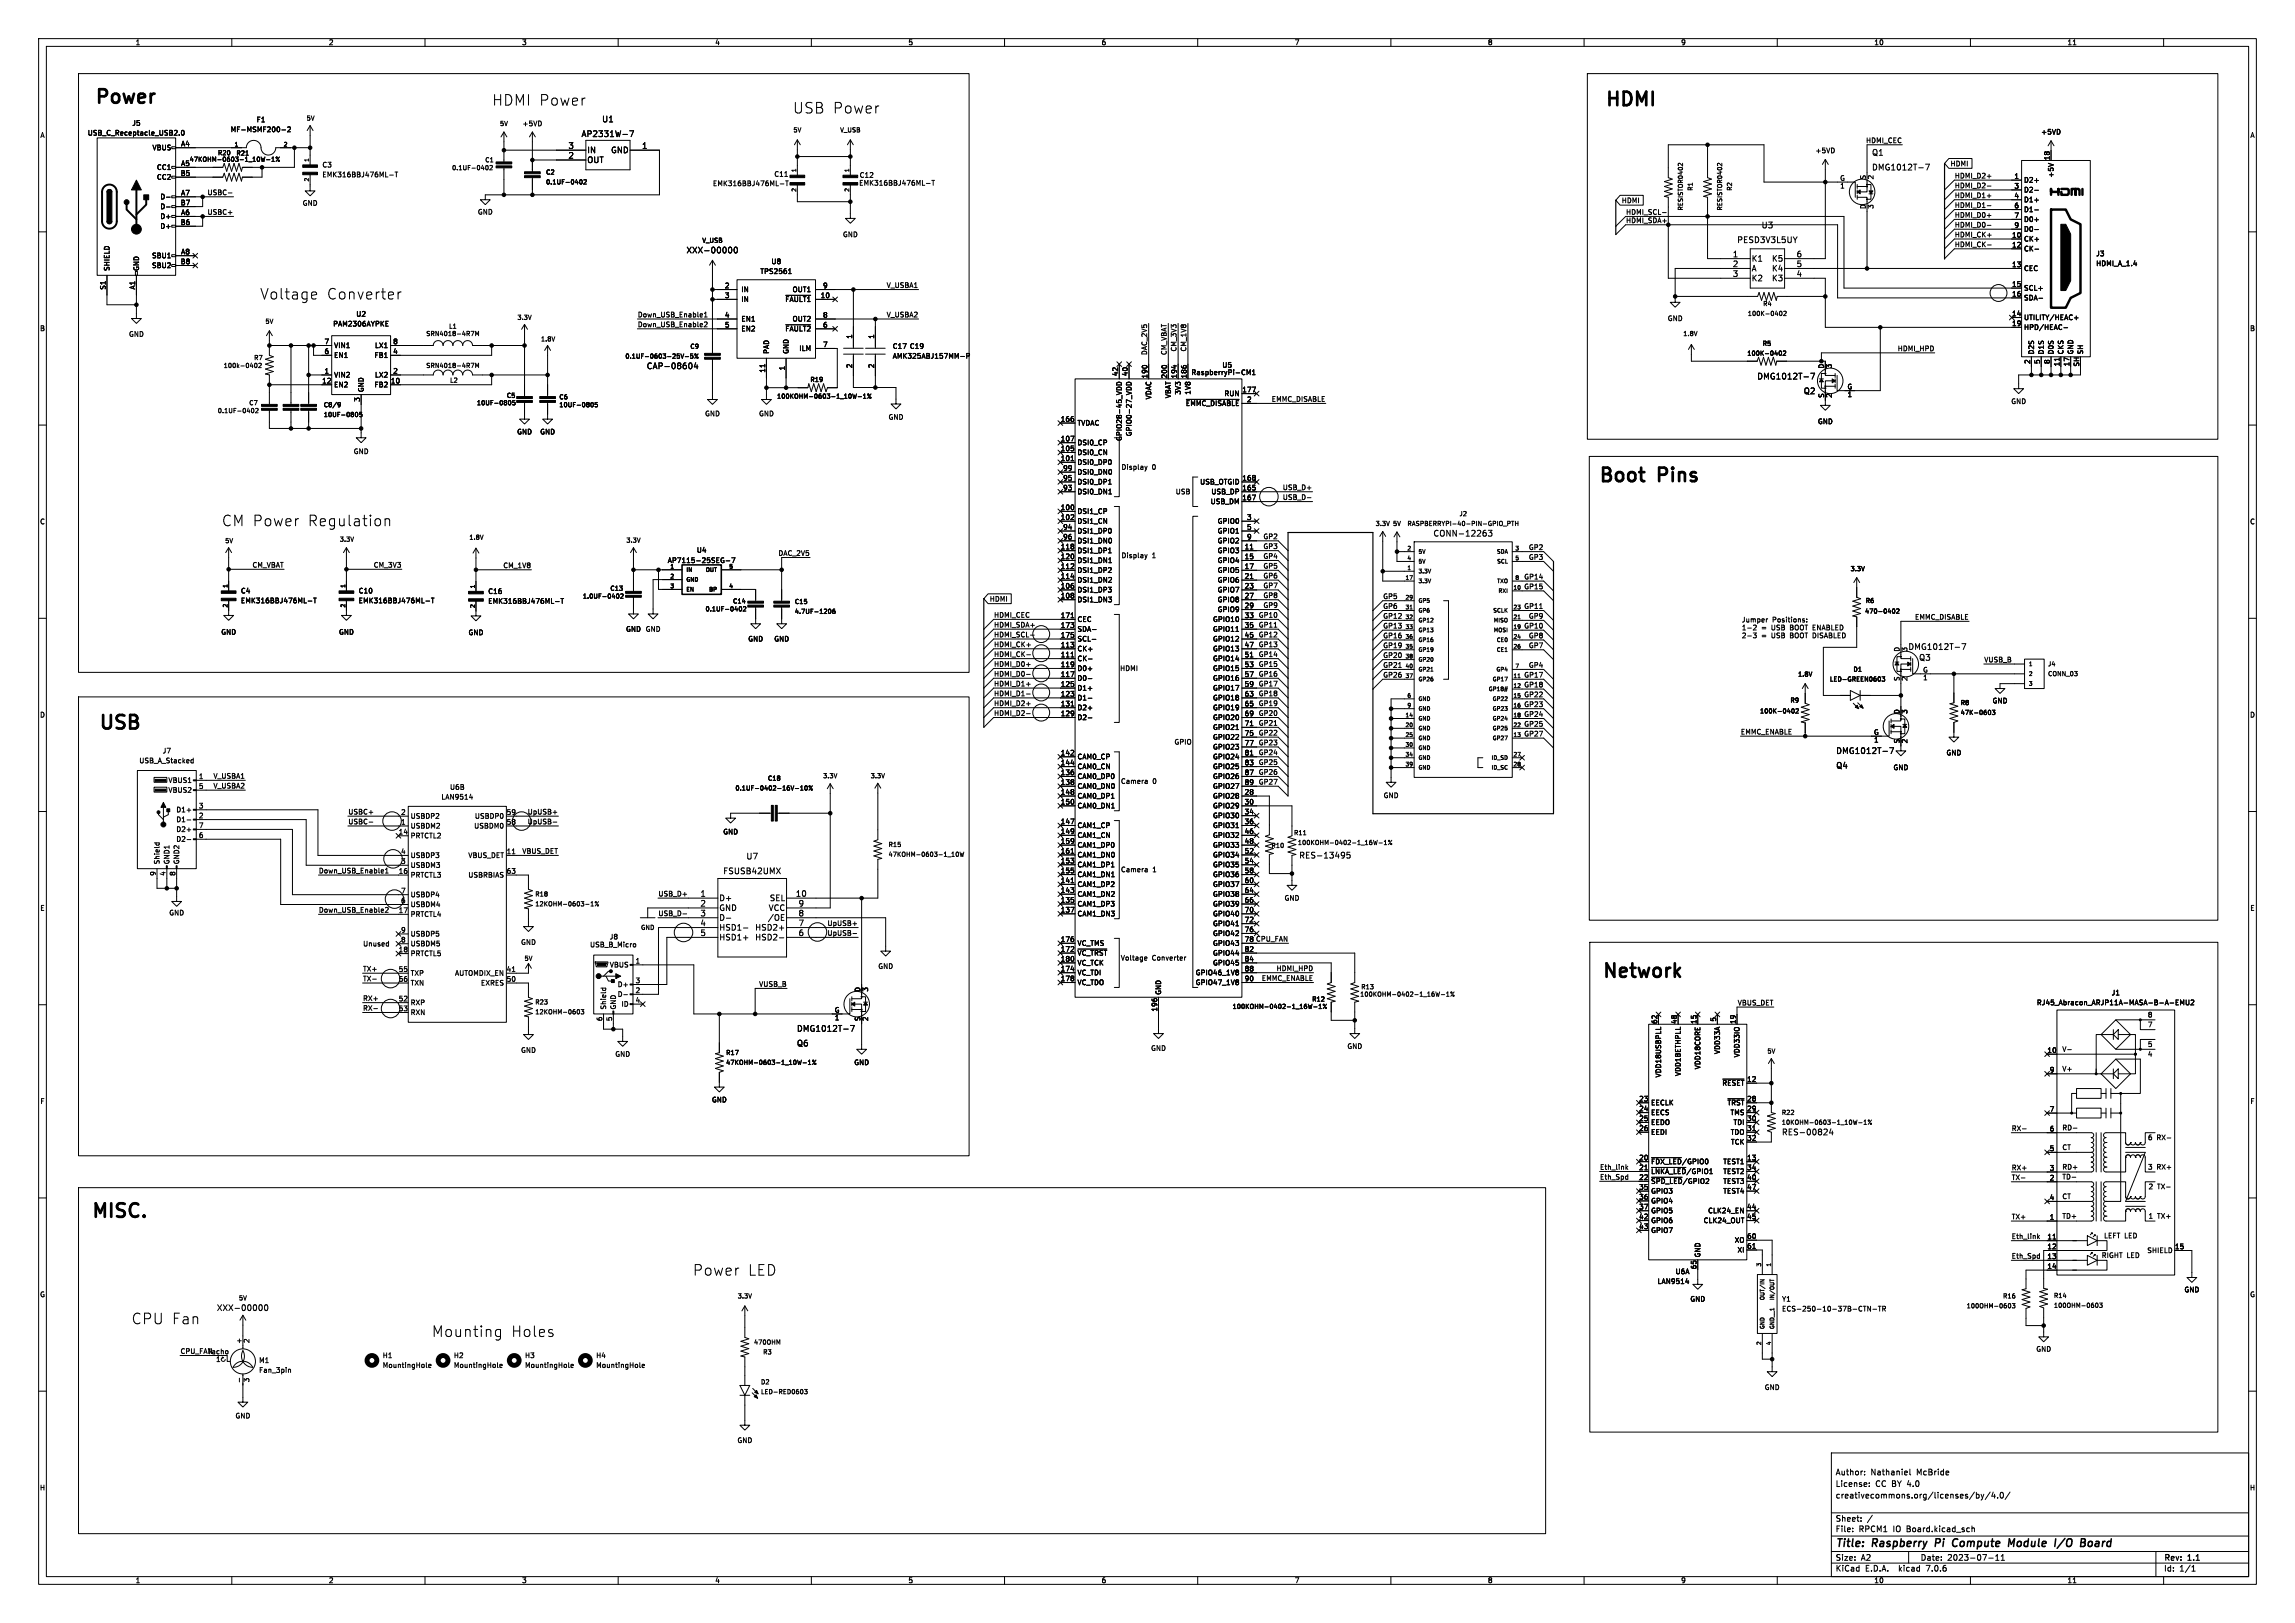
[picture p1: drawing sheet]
<svg xmlns="http://www.w3.org/2000/svg" width="594mm" height="420mm" viewBox="0 0 594 420" stroke-linecap="round" stroke-linejoin="round" font-family="sans-serif">
<defs><g id="words">
<g font-size="4.9">
<text x="24.4" y="27.1">Power</text>
<text x="415.3" y="27.7">HDMI</text>
<text x="413.6" y="125">Boot</text>
<text x="429.5" y="125">Pins</text>
<text x="25.4" y="189">USB</text>
<text x="414.5" y="253.2">Network</text>
<text x="23.5" y="315.3">MISC.</text>
</g>
<g font-size="3.8">
<text x="127.3" y="27.6">HDMI Power</text>
<text x="205.1" y="29.6">USB Power</text>
<text x="67.2" y="77.7">Voltage</text>
<text x="84.4" y="77.7">Converter</text>
<text x="57.3" y="136.4">CM Power</text>
<text x="79.4" y="136.4">Regulation</text>
<text x="179.2" y="330.3">Power</text>
<text x="193.4" y="330.3">LED</text>
<text x="33.9" y="342.9">CPU Fan</text>
<text x="111.6" y="346.2">Mounting</text>
<text x="132.1" y="346.2">Holes</text>
</g>
<g font-size="2.8">
<text x="475" y="400.9">Title:</text>
<text x="484.7" y="400.9">Raspberry</text>
<text x="501.7" y="400.9">Pi</text>
<text x="507" y="400.9">Compute</text>
<text x="522.3" y="400.9">Module</text>
<text x="535.1" y="400.9">I/O</text>
<text x="542.6" y="400.9">Board</text>
</g>
<g font-size="2.1">
<text x="150.4" y="35.7">AP2331W-7</text>
<text x="155.8" y="31.9">U1</text>
<text x="147" y="41.1">2</text>
<text x="147" y="38.6">3</text>
<text x="151.9" y="39.8">IN</text>
<text x="158.1" y="39.8">GND</text>
<text x="166.1" y="38.6">1</text>
<text x="484.4" y="40.5">Q1</text>
<text x="151.9" y="42.4">OUT</text>
<text x="484.4" y="44.3">DMG1012T-7</text>
<text x="455.9" y="59.3">U3</text>
<text x="177.6" y="65.8">XXX-00000</text>
<text x="449.5" y="63.1">PESD3V3L5UY</text>
<text x="448.4" y="66.7">1</text>
<text x="448.4" y="69.2">2</text>
<text x="448.4" y="71.8">3</text>
<text x="453.3" y="67.9">K1</text>
<text x="453.3" y="70.4">A</text>
<text x="458.6" y="70.4">K4</text>
<text x="458.6" y="67.9">K5</text>
<text x="464.9" y="71.8">4</text>
<text x="464.9" y="69.2">5</text>
<text x="464.9" y="66.7">6</text>
<text x="453.3" y="73">K2</text>
<text x="458.6" y="73">K3</text>
<text x="167.3" y="95.7">CAP-08604</text>
<text x="454.7" y="98.4">DMG1012T-7</text>
<text x="466.8" y="102.2">Q2</text>
<text x="370.9" y="139">CONN-12263</text>
<text x="493.8" y="168.4">DMG1012T-7</text>
<text x="496.6" y="171.2">Q3</text>
<text x="475.2" y="195.3">DMG1012T-7</text>
<text x="475.2" y="199.1">Q4</text>
<text x="187.1" y="226.4">FSUSB42UMX</text>
<text x="193.1" y="222.6">U7</text>
<text x="336.2" y="222.4">RES-13495</text>
<text x="181.2" y="232.2">1</text>
<text x="186.1" y="233.4">D+</text>
<text x="199.2" y="233.4">SEL</text>
<text x="205.9" y="232.2">10</text>
<text x="181.2" y="234.7">2</text>
<text x="181.2" y="237.2">3</text>
<text x="181.2" y="239.8">4</text>
<text x="186.1" y="235.9">GND</text>
<text x="186.1" y="238.5">D-</text>
<text x="198.7" y="238.5">/OE</text>
<text x="198.9" y="235.9">VCC</text>
<text x="206.6" y="239.8">7</text>
<text x="206.6" y="237.2">8</text>
<text x="206.6" y="234.7">9</text>
<text x="181.2" y="242.3">5</text>
<text x="186.1" y="241">HSD1-</text>
<text x="186.1" y="243.5">HSD1+</text>
<text x="195.4" y="243.5">HSD2-</text>
<text x="195.4" y="241">HSD2+</text>
<text x="206.6" y="242.3">6</text>
<text x="206.2" y="267.2">DMG1012T-7</text>
<text x="206.2" y="271">Q6</text>
<text x="461.1" y="294">RES-00824</text>
<text x="56" y="339.4">XXX-00000</text>
<text x="475" y="382">Author:</text>
<text x="484.2" y="382">Nathaniel</text>
<text x="496.1" y="382">McBride</text>
<text x="475" y="388">creativecommons.org/licenses/by/4.0/</text>
<text x="475" y="385">License:</text>
<text x="485.4" y="385">CC BY 4.0</text>
<text x="475" y="394">Sheet:</text>
<text x="475" y="396.7">File:</text>
<text x="481.1" y="396.7">RPCM1</text>
<text x="490" y="396.7">IO Board.kicad_sch</text>
<text x="475" y="406.9">KiCad</text>
<text x="475" y="404.1">Size:</text>
<text x="481.7" y="404.1">A2</text>
<text x="482.7" y="406.9">E.D.A.</text>
<text x="491.6" y="406.9">kicad</text>
<text x="497" y="404.1">Date:</text>
<text x="498.8" y="406.9">7.0.6</text>
<text x="504" y="404.1">2023-07-11</text>
<text x="560" y="404.3">Rev:</text>
<text x="560" y="406.9">Id:</text>
<text x="564.1" y="406.9">1/1</text>
<text x="566.4" y="404.3">1.1</text>
</g>
<g font-size="1.8">
<text x="35" y="11.9">1</text>
<text x="85" y="11.9">2</text>
<text x="135" y="11.9">3</text>
<text x="185" y="11.9">4</text>
<text x="235" y="11.9">5</text>
<text x="285" y="11.9">6</text>
<text x="335" y="11.9">7</text>
<text x="385" y="11.9">8</text>
<text x="435" y="11.9">9</text>
<text x="485" y="11.9">10</text>
<text x="535" y="11.9">11</text>
<text x="10.3" y="35.9">A</text>
<text x="22.6" y="35.3">USB_C_Receptacle_USB2.0</text>
<text x="34.1" y="32.7">J5</text>
<text x="59.6" y="34.4">MF-MSMF200-2</text>
<text x="66.3" y="31.9">F1</text>
<text x="135.1" y="32.9">+5VD</text>
<text x="528.2" y="35">+5VD</text>
<text x="582.3" y="35.9">A</text>
<text x="39.3" y="39.1">VBUS</text>
<text x="46.8" y="38">A4</text>
<text x="469.8" y="39.9">+5VD</text>
<text x="482.9" y="37.1">HDMI_CEC</text>
<text x="530.6" y="41.6" transform="rotate(-90 530.6 41.6)">18</text>
<text x="40.5" y="44.2">CC1</text>
<text x="40.5" y="46.7">CC2</text>
<text x="46.7" y="45.6">B5</text>
<text x="46.8" y="43.1">A5</text>
<text x="83.3" y="43.5">C3</text>
<text x="83.3" y="46.1">EMK316BBJ476ML-T</text>
<text x="200.3" y="45.9">C11</text>
<text x="222.4" y="46.2">C12</text>
<text x="476.1" y="46.9">G</text>
<text x="483" y="46.6" transform="rotate(-90 483 46.6)">S</text>
<text x="485.2" y="46.6" transform="rotate(-90 485.2 46.6)">2</text>
<text x="504.7" y="43.2">HDMI</text>
<text x="505.8" y="46.3">HDMI_D2+</text>
<text x="521.3" y="46.4">1</text>
<text x="523.7" y="47.5">D2+</text>
<text x="531.7" y="46.1" transform="rotate(-90 531.7 46.1)">+5V</text>
<text x="41.4" y="51.8">D-</text>
<text x="46.7" y="53.2">B7</text>
<text x="46.8" y="50.7">A7</text>
<text x="53.6" y="50.6">USBC-</text>
<text x="78.2" y="53.4">GND</text>
<text x="184.4" y="48.4">EMK316BBJ476ML-T</text>
<text x="222.3" y="48.2">EMK316BBJ476ML-T</text>
<text x="419.6" y="52.8">HDMI</text>
<text x="476.2" y="49.1">1</text>
<text x="505.8" y="48.8">HDMI_D2-</text>
<text x="505.8" y="53.9">HDMI_D1-</text>
<text x="505.8" y="51.3">HDMI_D1+</text>
<text x="521.3" y="48.9">3</text>
<text x="521.3" y="51.4">4</text>
<text x="521.3" y="54">6</text>
<text x="523.7" y="50">D2-</text>
<text x="523.7" y="52.6">D1+</text>
<text x="41.4" y="56.9">D+</text>
<text x="41.4" y="59.4">D+</text>
<text x="41.4" y="54.3">D-</text>
<text x="46.7" y="58.3">B6</text>
<text x="46.8" y="55.8">A6</text>
<text x="53.6" y="55.7">USBC+</text>
<text x="123.6" y="55.7">GND</text>
<text x="420.8" y="57.8">HDMI_SDA+</text>
<text x="420.8" y="55.7">HDMI_SCL-</text>
<text x="483" y="54.2" transform="rotate(-90 483 54.2)">D</text>
<text x="485.2" y="54.2" transform="rotate(-90 485.2 54.2)">3</text>
<text x="505.8" y="59">HDMI_D0-</text>
<text x="505.8" y="56.4">HDMI_D0+</text>
<text x="521.3" y="56.5">7</text>
<text x="521.3" y="59.1">9</text>
<text x="523.7" y="55.1">D1-</text>
<text x="523.7" y="57.6">D0+</text>
<text x="46.8" y="65.9">A8</text>
<text x="218.1" y="61.6">GND</text>
<text x="505.8" y="64">HDMI_CK-</text>
<text x="505.8" y="61.5">HDMI_CK+</text>
<text x="520.7" y="61.6">10</text>
<text x="520.7" y="64.1">12</text>
<text x="523.7" y="62.7">CK+</text>
<text x="523.7" y="65.3">CK-</text>
<text x="523.7" y="60.2">D0-</text>
<text x="28.5" y="70.2" transform="rotate(-90 28.5 70.2)">SHIELD</text>
<text x="36.2" y="70.2" transform="rotate(-90 36.2 70.2)">GND</text>
<text x="39.2" y="67">SBU1</text>
<text x="39.2" y="69.6">SBU2</text>
<text x="46.7" y="68.5">B8</text>
<text x="196.7" y="71.1">TPS2561</text>
<text x="199.5" y="68.6">U8</text>
<text x="520.7" y="69.2">13</text>
<text x="523.7" y="70.3">CEC</text>
<text x="542.4" y="66.5">J3</text>
<text x="542.4" y="69.1">HDMI_A_1.4</text>
<text x="27.4" y="75.1" transform="rotate(-90 27.4 75.1)">S1</text>
<text x="35.1" y="75" transform="rotate(-90 35.1 75)">A1</text>
<text x="187.5" y="74.7">2</text>
<text x="187.5" y="77.2">3</text>
<text x="191.8" y="75.8">IN</text>
<text x="205" y="75.8">OUT1</text>
<text x="212.3" y="77.2">10</text>
<text x="212.9" y="74.7">9</text>
<text x="229.4" y="74.6">V_USBA1</text>
<text x="520.7" y="74.3">15</text>
<text x="520.7" y="76.8">16</text>
<text x="523.7" y="75.4">SCL+</text>
<text x="523.7" y="78">SDA-</text>
<text x="92.1" y="82.1">U2</text>
<text x="165" y="82.2">Down_USB_Enable1</text>
<text x="187.5" y="82.3">4</text>
<text x="191.8" y="78.3">IN</text>
<text x="191.8" y="83.4">EN1</text>
<text x="203.1" y="78.3">~{FAULT1}</text>
<text x="205" y="83.4">OUT2</text>
<text x="212.9" y="82.3">8</text>
<text x="229.4" y="82.2">V_USBA2</text>
<text x="431.5" y="83.3">GND</text>
<text x="520.7" y="81.9">14</text>
<text x="523.7" y="83">UTILITY/HEAC+</text>
<text x="10.3" y="85.9">B</text>
<text x="33.3" y="87.4">GND</text>
<text x="83.9" y="89.2">7</text>
<text x="86.1" y="84.7">PAM2306AYPKE</text>
<text x="101.7" y="89.2">8</text>
<text x="165" y="84.7">Down_USB_Enable2</text>
<text x="187.5" y="84.8">5</text>
<text x="191.8" y="86">EN2</text>
<text x="203.1" y="86">~{FAULT2}</text>
<text x="212.9" y="84.8">6</text>
<text x="212.9" y="89.9">7</text>
<text x="220.6" y="87.8" transform="rotate(-90 220.6 87.8)">1</text>
<text x="226.3" y="87.8" transform="rotate(-90 226.3 87.8)">1</text>
<text x="520.7" y="84.5">19</text>
<text x="523.7" y="85.6">HPD/HEAC-</text>
<text x="582.3" y="85.9">B</text>
<text x="83.9" y="91.7">6</text>
<text x="86.4" y="92.8">EN1</text>
<text x="86.4" y="90.3">VIN1</text>
<text x="96.8" y="92.8">FB1</text>
<text x="96.9" y="90.3">LX1</text>
<text x="101.7" y="91.7">4</text>
<text x="199.2" y="91.7" transform="rotate(-90 199.2 91.7)">PAD</text>
<text x="203.2" y="96" transform="rotate(-90 203.2 96)">1</text>
<text x="204.3" y="91.7" transform="rotate(-90 204.3 91.7)">GND</text>
<text x="206.8" y="91">ILM</text>
<text x="220.6" y="95.4" transform="rotate(-90 220.6 95.4)">2</text>
<text x="226.3" y="95.4" transform="rotate(-90 226.3 95.4)">2</text>
<text x="230.9" y="90.5">C17 C19</text>
<text x="230.9" y="93">AMK325ABJ157MM-P</text>
<text x="297" y="92" transform="rotate(-90 297 92)">DAC_2V5</text>
<text x="302" y="92" transform="rotate(-90 302 92)">CM_VBAT</text>
<text x="304.6" y="91.1" transform="rotate(-90 304.6 91.1)">CM_3V3</text>
<text x="307.1" y="91.1" transform="rotate(-90 307.1 91.1)">CM_1V8</text>
<text x="316.3" y="95.4">U5</text>
<text x="472.2" y="95.5" transform="rotate(-90 472.2 95.5)">D</text>
<text x="474.4" y="95.4" transform="rotate(-90 474.4 95.4)">3</text>
<text x="491.1" y="91">HDMI_HPD</text>
<text x="525.5" y="94.3" transform="rotate(-90 525.5 94.3)">2</text>
<text x="526.6" y="91.8" transform="rotate(-90 526.6 91.8)">D2S</text>
<text x="528.1" y="94.3" transform="rotate(-90 528.1 94.3)">5</text>
<text x="529.2" y="91.8" transform="rotate(-90 529.2 91.8)">D1S</text>
<text x="530.6" y="94.3" transform="rotate(-90 530.6 94.3)">8</text>
<text x="531.7" y="91.8" transform="rotate(-90 531.7 91.8)">D0S</text>
<text x="533.1" y="94.9" transform="rotate(-90 533.1 94.9)">11</text>
<text x="534.3" y="91.8" transform="rotate(-90 534.3 91.8)">CKS</text>
<text x="535.7" y="94.9" transform="rotate(-90 535.7 94.9)">17</text>
<text x="536.8" y="91.8" transform="rotate(-90 536.8 91.8)">GND</text>
<text x="538.2" y="95" transform="rotate(-90 538.2 95)">SH</text>
<text x="539.3" y="91.8" transform="rotate(-90 539.3 91.8)">SH</text>
<text x="83.3" y="99.3">12</text>
<text x="83.9" y="96.8">1</text>
<text x="86.4" y="97.9">VIN2</text>
<text x="86.4" y="100.4">EN2</text>
<text x="94.3" y="101.6" transform="rotate(-90 94.3 101.6)">GND</text>
<text x="96.8" y="100.4">FB2</text>
<text x="96.9" y="97.9">LX2</text>
<text x="101.1" y="99.3">10</text>
<text x="101.7" y="96.8">2</text>
<text x="198.1" y="96.6" transform="rotate(-90 198.1 96.6)">11</text>
<text x="289.4" y="97.4" transform="rotate(-90 289.4 97.4)">42</text>
<text x="292" y="97.4" transform="rotate(-90 292 97.4)">40</text>
<text x="297.1" y="98.1" transform="rotate(-90 297.1 98.1)">190</text>
<text x="302.1" y="98.1" transform="rotate(-90 302.1 98.1)">200</text>
<text x="304.7" y="98.1" transform="rotate(-90 304.7 98.1)">194</text>
<text x="307.2" y="98.1" transform="rotate(-90 307.2 98.1)">186</text>
<text x="308.3" y="97.3">RaspberryPi-CM1</text>
<text x="321.4" y="101.6">177</text>
<text x="478.1" y="100.8">G</text>
<text x="93.2" y="104.1" transform="rotate(-90 93.2 104.1)">3</text>
<text x="182.4" y="107.9">GND</text>
<text x="196.3" y="107.9">GND</text>
<text x="298.2" y="103.5" transform="rotate(-90 298.2 103.5)">VDAC</text>
<text x="303.3" y="103.2" transform="rotate(-90 303.3 103.2)">VBAT</text>
<text x="305.8" y="102.3" transform="rotate(-90 305.8 102.3)">3V3</text>
<text x="306.8" y="105.3">~{EMMC_DISABLE}</text>
<text x="308.3" y="102.3" transform="rotate(-90 308.3 102.3)">1V8</text>
<text x="316.8" y="102.7">RUN</text>
<text x="322.6" y="104.1">2</text>
<text x="329" y="104">EMMC_DISABLE</text>
<text x="472.2" y="103.1" transform="rotate(-90 472.2 103.1)">S</text>
<text x="474.4" y="103.1" transform="rotate(-90 474.4 103.1)">2</text>
<text x="478.1" y="103.1">1</text>
<text x="520.4" y="104.7">GND</text>
<text x="133.7" y="112.6">GND</text>
<text x="139.7" y="112.6">GND</text>
<text x="229.9" y="108.8">GND</text>
<text x="274.4" y="109.2">166</text>
<text x="278.8" y="110.3">TVDAC</text>
<text x="293.1" y="113" transform="rotate(-90 293.1 113)">GPIO0-27_VDD</text>
<text x="470.4" y="110">GND</text>
<text x="91.4" y="117.7">GND</text>
<text x="274.4" y="119.4">101</text>
<text x="274.4" y="116.8">105</text>
<text x="274.4" y="114.3">107</text>
<text x="278.8" y="118">DSI0_CN</text>
<text x="278.8" y="115.4">DSI0_CP</text>
<text x="290.6" y="114.2" transform="rotate(-90 290.6 114.2)">GPIO28-45_VDD</text>
<text x="275" y="124.5">95</text>
<text x="275" y="121.9">99</text>
<text x="278.8" y="120.5">DSI0_DP0</text>
<text x="278.8" y="125.6">DSI0_DP1</text>
<text x="278.8" y="123">DSI0_DN0</text>
<text x="290.1" y="121.8">Display</text>
<text x="298.2" y="121.8">0</text>
<text x="310.5" y="125.6">USB_OTGID</text>
<text x="321.4" y="124.5">168</text>
<text x="275" y="127">93</text>
<text x="278.8" y="128.1">DSI0_DN1</text>
<text x="304.2" y="128.1">USB</text>
<text x="313.2" y="130.7">USB_DM</text>
<text x="313.4" y="128.1">USB_DP</text>
<text x="321.4" y="127">165</text>
<text x="321.4" y="129.5">167</text>
<text x="331.9" y="126.9">USB_D+</text>
<text x="331.9" y="129.4">USB_D-</text>
<text x="10.3" y="135.9">C</text>
<text x="274.4" y="132.1">100</text>
<text x="274.4" y="134.6">102</text>
<text x="275" y="137.2">94</text>
<text x="278.8" y="133.2">DSI1_CP</text>
<text x="278.8" y="135.7">DSI1_CN</text>
<text x="315" y="135.7">GPIO0</text>
<text x="322.6" y="134.6">3</text>
<text x="322.6" y="137.2">5</text>
<text x="582.3" y="135.9">C</text>
<text x="180.2" y="143.2">U4</text>
<text x="201.4" y="143.9">DAC_2V5</text>
<text x="274.4" y="142.2">118</text>
<text x="275" y="139.7">96</text>
<text x="278.8" y="143.4">DSI1_DP1</text>
<text x="278.8" y="138.3">DSI1_DP0</text>
<text x="278.8" y="140.8">DSI1_DN0</text>
<text x="315" y="143.4">GPIO3</text>
<text x="315" y="138.3">GPIO1</text>
<text x="315" y="140.8">GPIO2</text>
<text x="322" y="142.2">11</text>
<text x="322.6" y="139.7">9</text>
<text x="326.9" y="142.1">GP3</text>
<text x="326.9" y="139.6">GP2</text>
<text x="395.6" y="142.4">GP2</text>
<text x="65.2" y="147">CM_VBAT</text>
<text x="96.6" y="147">CM_3V3</text>
<text x="130.1" y="147.1">CM_1V8</text>
<text x="172.7" y="145.9">AP7115-25SEG-7</text>
<text x="274.4" y="147.3">112</text>
<text x="274.4" y="149.9">114</text>
<text x="274.4" y="144.8">120</text>
<text x="278.8" y="148.4">DSI1_DP2</text>
<text x="278.8" y="145.9">DSI1_DN1</text>
<text x="290.1" y="144.6">Display</text>
<text x="298.2" y="144.6">1</text>
<text x="315" y="145.9">GPIO4</text>
<text x="315" y="148.4">GPIO5</text>
<text x="322" y="144.8">15</text>
<text x="322" y="147.3">17</text>
<text x="322" y="149.9">21</text>
<text x="326.9" y="147.2">GP5</text>
<text x="326.9" y="144.7">GP4</text>
<text x="326.9" y="149.8">GP6</text>
<text x="395.6" y="144.9">GP3</text>
<text x="62.2" y="153.8">C4</text>
<text x="92.7" y="153.8">C10</text>
<text x="126.2" y="153.9">C16</text>
<text x="256.1" y="155.9">HDMI</text>
<text x="274.4" y="152.4">106</text>
<text x="274.4" y="154.9">108</text>
<text x="278.8" y="153.5">DSI1_DP3</text>
<text x="278.8" y="151">DSI1_DN2</text>
<text x="315" y="151">GPIO6</text>
<text x="315" y="153.5">GPIO7</text>
<text x="322" y="152.4">23</text>
<text x="322" y="154.9">27</text>
<text x="326.9" y="152.3">GP7</text>
<text x="326.9" y="154.8">GP8</text>
<text x="357.9" y="155.1">GP5</text>
<text x="394.4" y="150">GP14</text>
<text x="394.4" y="152.6">GP15</text>
<text x="62.2" y="156.3">EMK316BBJ476ML-T</text>
<text x="92.7" y="156.3">EMK316BBJ476ML-T</text>
<text x="126.2" y="156.4">EMK316BBJ476ML-T</text>
<text x="257.2" y="159.9">HDMI_CEC</text>
<text x="274.4" y="160">171</text>
<text x="278.8" y="156.1">DSI1_DN3</text>
<text x="278.8" y="161.1">CEC</text>
<text x="313.8" y="161.1">GPIO10</text>
<text x="315" y="156.1">GPIO8</text>
<text x="315" y="158.6">GPIO9</text>
<text x="322" y="157.5">29</text>
<text x="322" y="160">33</text>
<text x="325.7" y="159.9">GP10</text>
<text x="326.9" y="157.4">GP9</text>
<text x="357.9" y="160.2">GP12</text>
<text x="357.9" y="157.6">GP6</text>
<text x="394.4" y="157.6">GP11</text>
<text x="395.6" y="160.2">GP9</text>
<text x="450.7" y="161.1">Jumper</text>
<text x="458.7" y="161.1">Positions:</text>
<text x="495.5" y="160.4">EMMC_DISABLE</text>
<text x="57.1" y="164.4">GND</text>
<text x="87.6" y="164.4">GND</text>
<text x="121.2" y="164.6">GND</text>
<text x="161.9" y="163.7">GND GND</text>
<text x="161.9" y="163.7">GND</text>
<text x="193.5" y="166.2">GND</text>
<text x="200.3" y="166.2">GND</text>
<text x="257.2" y="162.5">HDMI_SDA+</text>
<text x="257.2" y="165">HDMI_SCL-</text>
<text x="257.2" y="167.5">HDMI_CK+</text>
<text x="274.4" y="167.6">113</text>
<text x="274.4" y="162.6">173</text>
<text x="274.4" y="165.1">175</text>
<text x="278.8" y="163.7">SDA-</text>
<text x="278.8" y="166.2">SCL-</text>
<text x="313.8" y="163.7">GPIO11</text>
<text x="313.8" y="166.2">GPIO12</text>
<text x="322" y="162.6">35</text>
<text x="322" y="165.1">45</text>
<text x="322" y="167.6">47</text>
<text x="325.7" y="162.5">GP11</text>
<text x="325.7" y="165">GP12</text>
<text x="325.7" y="167.5">GP13</text>
<text x="357.9" y="167.8">GP19</text>
<text x="357.9" y="165.3">GP16</text>
<text x="357.9" y="162.7">GP13</text>
<text x="394.4" y="162.7">GP10</text>
<text x="395.6" y="165.3">GP8</text>
<text x="395.6" y="167.8">GP7</text>
<text x="450.7" y="163.2">1-2</text>
<text x="450.7" y="165.2">2-3</text>
<text x="455.9" y="163.2">=</text>
<text x="455.9" y="165.2">=</text>
<text x="458.6" y="163.2">USB</text>
<text x="458.6" y="165.2">USB</text>
<text x="463.6" y="163.2">BOOT ENABLED</text>
<text x="463.6" y="165.2">BOOT DISABLED</text>
<text x="257.2" y="172.6">HDMI_D0+</text>
<text x="257.2" y="170.1">HDMI_CK-</text>
<text x="274.4" y="170.2">111</text>
<text x="274.4" y="172.7">119</text>
<text x="278.8" y="171.3">CK-</text>
<text x="278.8" y="168.8">CK+</text>
<text x="278.8" y="173.8">D0+</text>
<text x="289.8" y="173.8">HDMI</text>
<text x="313.8" y="168.8">GPIO13</text>
<text x="313.8" y="171.3">GPIO14</text>
<text x="313.8" y="173.8">GPIO15</text>
<text x="322" y="170.2">51</text>
<text x="322" y="172.7">53</text>
<text x="325.7" y="172.6">GP15</text>
<text x="325.7" y="170.1">GP14</text>
<text x="357.9" y="170.3">GP20</text>
<text x="357.9" y="172.9">GP21</text>
<text x="395.6" y="172.9">GP4</text>
<text x="491.7" y="168.8" transform="rotate(-90 491.7 168.8)">D</text>
<text x="494" y="168.7" transform="rotate(-90 494 168.7)">3</text>
<text x="513.5" y="171.5">VUSB_B</text>
<text x="257.2" y="175.2">HDMI_D0-</text>
<text x="257.2" y="177.7">HDMI_D1+</text>
<text x="274.4" y="175.3">117</text>
<text x="274.4" y="177.8">125</text>
<text x="278.8" y="176.4">D0-</text>
<text x="278.8" y="178.9">D1+</text>
<text x="313.8" y="176.4">GPIO16</text>
<text x="313.8" y="178.9">GPIO17</text>
<text x="322" y="175.3">57</text>
<text x="322" y="177.8">59</text>
<text x="325.7" y="177.7">GP17</text>
<text x="325.7" y="175.2">GP16</text>
<text x="357.9" y="175.4">GP26</text>
<text x="394.4" y="178">GP18</text>
<text x="394.4" y="175.4">GP17</text>
<text x="491.7" y="176.3" transform="rotate(-90 491.7 176.3)">S</text>
<text x="494" y="176.3" transform="rotate(-90 494 176.3)">2</text>
<text x="497.6" y="174.1">G</text>
<text x="497.6" y="176.4">1</text>
<text x="10.3" y="185.9">D</text>
<text x="257.2" y="185.3">HDMI_D2-</text>
<text x="257.2" y="182.8">HDMI_D2+</text>
<text x="257.2" y="180.2">HDMI_D1-</text>
<text x="274.4" y="180.3">123</text>
<text x="274.4" y="185.4">129</text>
<text x="274.4" y="182.9">131</text>
<text x="278.8" y="181.5">D1-</text>
<text x="278.8" y="184">D2+</text>
<text x="313.8" y="181.5">GPIO18</text>
<text x="313.8" y="184">GPIO19</text>
<text x="322" y="180.3">63</text>
<text x="322" y="182.9">65</text>
<text x="322" y="185.4">69</text>
<text x="325.7" y="185.3">GP20</text>
<text x="325.7" y="182.8">GP19</text>
<text x="325.7" y="180.2">GP18</text>
<text x="394.4" y="185.6">GP24</text>
<text x="394.4" y="183">GP23</text>
<text x="394.4" y="180.5">GP22</text>
<text x="491.7" y="184.9" transform="rotate(-90 491.7 184.9)">D</text>
<text x="494" y="184.9" transform="rotate(-90 494 184.9)">3</text>
<text x="515.6" y="182.2">GND</text>
<text x="582.3" y="185.9">D</text>
<text x="278.8" y="186.5">D2-</text>
<text x="313.8" y="186.5">GPIO20</text>
<text x="313.8" y="189.1">GPIO21</text>
<text x="313.8" y="191.6">GPIO22</text>
<text x="322" y="188">71</text>
<text x="322" y="190.5">75</text>
<text x="325.7" y="190.4">GP22</text>
<text x="325.7" y="187.9">GP21</text>
<text x="394.4" y="190.7">GP27</text>
<text x="394.4" y="188.1">GP25</text>
<text x="450.5" y="190.2">EMMC_ENABLE</text>
<text x="484.9" y="190.2">G</text>
<text x="35.9" y="197.7">USB_A_Stacked</text>
<text x="42" y="195.2">J7</text>
<text x="274.4" y="195.6">142</text>
<text x="278.8" y="196.7">CAM0_CP</text>
<text x="303.8" y="192.9">GPIO</text>
<text x="313.8" y="194.2">GPIO23</text>
<text x="313.8" y="196.7">GPIO24</text>
<text x="322" y="193">77</text>
<text x="322" y="195.6">81</text>
<text x="325.7" y="192.9">GP23</text>
<text x="325.7" y="195.5">GP24</text>
<text x="484.9" y="192.5">1</text>
<text x="491.7" y="192.5" transform="rotate(-90 491.7 192.5)">S</text>
<text x="494" y="192.5" transform="rotate(-90 494 192.5)">2</text>
<text x="503.7" y="195.7">GND</text>
<text x="43.5" y="202.8">VBUS1</text>
<text x="51.4" y="201.7">1</text>
<text x="55.1" y="201.6">V_USBA1</text>
<text x="274.4" y="200.7">136</text>
<text x="274.4" y="203.2">138</text>
<text x="274.4" y="198.1">144</text>
<text x="278.8" y="201.8">CAM0_DP0</text>
<text x="278.8" y="199.2">CAM0_CN</text>
<text x="290" y="203.1">Camera</text>
<text x="298.3" y="203.1">0</text>
<text x="313.8" y="199.2">GPIO25</text>
<text x="313.8" y="201.8">GPIO26</text>
<text x="322" y="198.1">83</text>
<text x="322" y="200.7">87</text>
<text x="322" y="203.2">89</text>
<text x="325.7" y="200.6">GP26</text>
<text x="325.7" y="198">GP25</text>
<text x="325.7" y="203.1">GP27</text>
<text x="490" y="199.5">GND</text>
<text x="43.5" y="205.3">VBUS2</text>
<text x="51.4" y="209.3">3</text>
<text x="51.4" y="204.2">5</text>
<text x="55.1" y="204.1">V_USBA2</text>
<text x="114.1" y="207.1">LAN9514</text>
<text x="116.4" y="204.6">U6B</text>
<text x="274.4" y="205.7">148</text>
<text x="274.4" y="208.3">150</text>
<text x="278.8" y="204.3">CAM0_DN0</text>
<text x="278.8" y="206.9">CAM0_DP1</text>
<text x="278.8" y="209.4">CAM0_DN1</text>
<text x="313.8" y="206.9">GPIO28</text>
<text x="313.8" y="209.4">GPIO29</text>
<text x="313.8" y="204.3">GPIO27</text>
<text x="322" y="205.7">28</text>
<text x="322" y="208.3">30</text>
<text x="358" y="206.7">GND</text>
<text x="45.5" y="213">D1-</text>
<text x="45.5" y="210.4">D1+</text>
<text x="45.5" y="215.5">D2+</text>
<text x="51.4" y="211.8">2</text>
<text x="51.4" y="214.4">7</text>
<text x="90" y="213.4">USBC-</text>
<text x="90" y="210.9">USBC+</text>
<text x="103.7" y="213.5">1</text>
<text x="103.7" y="210.9">2</text>
<text x="106.2" y="214.6">USBDM2</text>
<text x="106.2" y="212.1">USBDP2</text>
<text x="122.6" y="214.6">USBDM0</text>
<text x="122.8" y="212.1">USBDP0</text>
<text x="131" y="213.5">58</text>
<text x="131" y="210.9">59</text>
<text x="136.5" y="210.9">UpUSB+</text>
<text x="136.5" y="213.4">UpUSB-</text>
<text x="274.4" y="213.4">147</text>
<text x="274.4" y="215.9">149</text>
<text x="278.8" y="214.5">CAM1_CP</text>
<text x="313.8" y="211.9">GPIO30</text>
<text x="313.8" y="214.5">GPIO31</text>
<text x="322" y="210.8">34</text>
<text x="322" y="213.4">36</text>
<text x="322" y="215.9">46</text>
<text x="45.5" y="218">D2-</text>
<text x="51.4" y="216.9">6</text>
<text x="103.1" y="216">14</text>
<text x="103.7" y="221.1">4</text>
<text x="106.2" y="217.1">PRTCTL2</text>
<text x="131" y="221.1">11</text>
<text x="135.1" y="221">VBUS_DET</text>
<text x="187.1" y="216.1">GND</text>
<text x="274.4" y="218.4">159</text>
<text x="274.4" y="221">161</text>
<text x="278.8" y="217">CAM1_CN</text>
<text x="278.8" y="219.6">CAM1_DP0</text>
<text x="313.8" y="217">GPIO32</text>
<text x="313.8" y="219.6">GPIO33</text>
<text x="322" y="218.4">48</text>
<text x="322" y="221">52</text>
<text x="40.4" y="226.8" transform="rotate(-90 40.4 226.8)">9</text>
<text x="41.5" y="223.8" transform="rotate(-90 41.5 223.8)">Shield</text>
<text x="42.9" y="226.8" transform="rotate(-90 42.9 226.8)">4</text>
<text x="44" y="223.8" transform="rotate(-90 44 223.8)">GND1</text>
<text x="45.5" y="226.8" transform="rotate(-90 45.5 226.8)">8</text>
<text x="46.6" y="223.8" transform="rotate(-90 46.6 223.8)">GND2</text>
<text x="82.4" y="226.1">Down_USB_Enable1</text>
<text x="103.1" y="226.2">16</text>
<text x="103.7" y="223.6">3</text>
<text x="106.2" y="227.3">PRTCTL3</text>
<text x="106.2" y="224.8">USBDM3</text>
<text x="106.2" y="222.2">USBDP3</text>
<text x="121.1" y="227.3">USBRBIAS</text>
<text x="121.1" y="222.2">VBUS_DET</text>
<text x="131" y="226.2">63</text>
<text x="274.4" y="223.5">153</text>
<text x="274.4" y="226.1">155</text>
<text x="278.8" y="224.6">CAM1_DP1</text>
<text x="278.8" y="227.2">CAM1_DN1</text>
<text x="278.8" y="222.1">CAM1_DN0</text>
<text x="290" y="225.9">Camera</text>
<text x="298.3" y="225.9">1</text>
<text x="313.8" y="222.1">GPIO34</text>
<text x="313.8" y="224.6">GPIO35</text>
<text x="313.8" y="227.2">GPIO36</text>
<text x="322" y="223.5">54</text>
<text x="322" y="226.1">58</text>
<text x="103.7" y="233.8">6</text>
<text x="103.7" y="231.3">7</text>
<text x="106.2" y="232.4">USBDP4</text>
<text x="170.3" y="232.1">USB_D+</text>
<text x="274.4" y="233.7">135</text>
<text x="274.4" y="228.6">141</text>
<text x="274.4" y="231.1">143</text>
<text x="278.8" y="229.7">CAM1_DP2</text>
<text x="278.8" y="232.3">CAM1_DN2</text>
<text x="313.8" y="229.7">GPIO37</text>
<text x="313.8" y="232.3">GPIO38</text>
<text x="322" y="228.6">60</text>
<text x="322" y="231.1">64</text>
<text x="322" y="233.7">66</text>
<text x="332.4" y="233.3">GND</text>
<text x="10.3" y="235.9">E</text>
<text x="43.7" y="237.1">GND</text>
<text x="82.4" y="236.3">Down_USB_Enable2</text>
<text x="103.1" y="236.3">17</text>
<text x="106.2" y="237.5">PRTCTL4</text>
<text x="106.2" y="234.9">USBDM4</text>
<text x="170.3" y="237.1">USB_D-</text>
<text x="214.1" y="239.7">UpUSB+</text>
<text x="274.4" y="236.2">137</text>
<text x="278.8" y="234.8">CAM1_DP3</text>
<text x="278.8" y="237.3">CAM1_DN3</text>
<text x="313.8" y="234.8">GPIO39</text>
<text x="313.8" y="237.3">GPIO40</text>
<text x="313.8" y="239.9">GPIO41</text>
<text x="322" y="236.2">70</text>
<text x="322" y="238.8">72</text>
<text x="582.3" y="235.9">E</text>
<text x="93.9" y="245">Unused</text>
<text x="103.7" y="244">8</text>
<text x="103.7" y="241.4">9</text>
<text x="106.2" y="245.1">USBDM5</text>
<text x="106.2" y="242.5">USBDP5</text>
<text x="134.7" y="244.7">GND</text>
<text x="152.6" y="245.3">USB_B_Micro</text>
<text x="157.7" y="243.3">J8</text>
<text x="214.1" y="242.2">UpUSB-</text>
<text x="274.4" y="243.8">176</text>
<text x="278.8" y="245">VC_TMS</text>
<text x="313.8" y="242.4">GPIO42</text>
<text x="313.8" y="245">GPIO43</text>
<text x="322" y="241.3">76</text>
<text x="322" y="243.8">78 CPU_FAN</text>
<text x="322" y="243.8">78</text>
<text x="93.9" y="251.5">TX+</text>
<text x="103.1" y="246.5">18</text>
<text x="103.1" y="251.6">55</text>
<text x="106.2" y="247.6">PRTCTL5</text>
<text x="131" y="251.6">41</text>
<text x="157.7" y="250.5">VBUS</text>
<text x="164.4" y="249.4">1</text>
<text x="227.2" y="250.9">GND</text>
<text x="274.4" y="246.4">172</text>
<text x="274.4" y="251.5">174</text>
<text x="274.4" y="248.9">180</text>
<text x="278.8" y="247.5">~{VC_TRST}</text>
<text x="278.8" y="250">VC_TCK</text>
<text x="290" y="248.8">Voltage</text>
<text x="298.2" y="248.8">Converter</text>
<text x="313.8" y="247.5">GPIO44</text>
<text x="313.8" y="250">GPIO45</text>
<text x="322" y="246.4">82</text>
<text x="322" y="248.9">84</text>
<text x="322" y="251.5">88</text>
<text x="330.3" y="251.4">HDMI_HPD</text>
<text x="93.9" y="254">TX-</text>
<text x="103.1" y="254.1">56</text>
<text x="106.2" y="252.7">TXP</text>
<text x="106.2" y="255.2">TXN</text>
<text x="117.7" y="252.7">AUTOMDIX_EN</text>
<text x="124.4" y="255.2">EXRES</text>
<text x="131" y="254.1">50</text>
<text x="159.8" y="255.6">D+</text>
<text x="164.4" y="257">2</text>
<text x="164.4" y="254.5">3</text>
<text x="196.4" y="255.4">VUSB_B</text>
<text x="222.8" y="256.8" transform="rotate(-90 222.8 256.8)">D</text>
<text x="225" y="256.7" transform="rotate(-90 225 256.7)">3</text>
<text x="274.4" y="254">178</text>
<text x="278.8" y="252.6">VC_TDI</text>
<text x="278.8" y="255.1">VC_TDO</text>
<text x="300.7" y="257.6" transform="rotate(-90 300.7 257.6)">GND</text>
<text x="309.4" y="252.6">GPIO46_1V8</text>
<text x="309.4" y="255.1">GPIO47_1V8</text>
<text x="322" y="254">90</text>
<text x="326.5" y="253.9">EMMC_ENABLE</text>
<text x="546.4" y="257.8">J1</text>
<text x="93.9" y="261.7">RX-</text>
<text x="93.9" y="259.1">RX+</text>
<text x="103.1" y="259.2">52</text>
<text x="103.1" y="261.7">53</text>
<text x="106.2" y="260.3">RXP</text>
<text x="106.2" y="262.9">RXN</text>
<text x="157.1" y="261.4" transform="rotate(-90 157.1 261.4)">Shield</text>
<text x="159.6" y="261.4" transform="rotate(-90 159.6 261.4)">GND</text>
<text x="159.8" y="258.2">D-</text>
<text x="160.7" y="260.7">ID</text>
<text x="164.4" y="259.6">4</text>
<text x="215.9" y="262.1">G</text>
<text x="299.6" y="261.9" transform="rotate(-90 299.6 261.9)">196</text>
<text x="449.6" y="260.3">VBUS_DET</text>
<text x="527.1" y="260.3">RJ45_Abracon_ARJP11A-MASA-B-A-EMU2</text>
<text x="555.8" y="263.5">8</text>
<text x="156" y="264.4" transform="rotate(-90 156 264.4)">6</text>
<text x="158.5" y="264.4" transform="rotate(-90 158.5 264.4)">5</text>
<text x="216" y="264.4">1</text>
<text x="222.8" y="264.4" transform="rotate(-90 222.8 264.4)">S</text>
<text x="225" y="264.4" transform="rotate(-90 225 264.4)">2</text>
<text x="429" y="265.1" transform="rotate(-90 429 265.1)">62</text>
<text x="434.1" y="265.1" transform="rotate(-90 434.1 265.1)">48</text>
<text x="439.2" y="265.1" transform="rotate(-90 439.2 265.1)">15</text>
<text x="444.2" y="264.5" transform="rotate(-90 444.2 264.5)">5</text>
<text x="449.3" y="265.1" transform="rotate(-90 449.3 265.1)">19</text>
<text x="555.8" y="266">7</text>
<text x="134.7" y="272.6">GND</text>
<text x="159.1" y="273.7">GND</text>
<text x="221" y="275.8">GND</text>
<text x="297.8" y="272.1">GND</text>
<text x="348.6" y="271.6">GND</text>
<text x="445.4" y="272.9" transform="rotate(-90 445.4 272.9)">VDD33A</text>
<text x="450.4" y="273.7" transform="rotate(-90 450.4 273.7)">VDD33IO</text>
<text x="529.8" y="272.5">10</text>
<text x="533.7" y="272.4">V-</text>
<text x="555.8" y="273.7">4</text>
<text x="555.8" y="271.1">5</text>
<text x="430.1" y="278.9" transform="rotate(-90 430.1 278.9)">VDD18USBPLL</text>
<text x="435.2" y="278.6" transform="rotate(-90 435.2 278.6)">VDD18ETHPLL</text>
<text x="440.3" y="276.8" transform="rotate(-90 440.3 276.8)">VDD18CORE</text>
<text x="445.7" y="281.2">~{RESET}</text>
<text x="452.1" y="280">12</text>
<text x="530.4" y="277.6">9</text>
<text x="533.7" y="277.5">V+</text>
<text x="10.3" y="285.9">F</text>
<text x="184.1" y="285.5">GND</text>
<text x="424.1" y="285.1">23</text>
<text x="424.1" y="287.7">24</text>
<text x="427.2" y="286.2">EECLK</text>
<text x="447" y="286.2">~{TRST}</text>
<text x="452.1" y="285.1">28</text>
<text x="452.1" y="287.7">29</text>
<text x="530.4" y="287.8">7</text>
<text x="582.3" y="285.9">F</text>
<text x="424.1" y="290.2">25</text>
<text x="424.1" y="292.7">26</text>
<text x="427.2" y="288.8">EECS</text>
<text x="427.2" y="291.3">EEDO</text>
<text x="427.2" y="293.9">EEDI</text>
<text x="447.8" y="288.8">TMS</text>
<text x="447.8" y="293.9">TDO</text>
<text x="448.6" y="291.3">TDI</text>
<text x="452.1" y="290.2">30</text>
<text x="452.1" y="292.7">31</text>
<text x="520.6" y="292.8">RX-</text>
<text x="530.4" y="292.9">6</text>
<text x="533.7" y="292.7">RD-</text>
<text x="447.9" y="296.4">TCK</text>
<text x="452.1" y="295.3">32</text>
<text x="530.4" y="297.9">5</text>
<text x="533.7" y="297.8">CT</text>
<text x="555.8" y="295.3">6</text>
<text x="558.2" y="295.3">RX-</text>
<text x="414" y="302.8">Eth_link</text>
<text x="414" y="305.3">Eth_Spd</text>
<text x="424.1" y="300.4">20</text>
<text x="424.1" y="302.9">21</text>
<text x="424.1" y="305.4">22</text>
<text x="427.2" y="301.5">~{FDX_LED}/GPIO0</text>
<text x="427.2" y="304">~{LNKA_LED}/GPIO1</text>
<text x="445.9" y="301.5">TEST1</text>
<text x="445.9" y="304">TEST2</text>
<text x="452.1" y="300.4">13</text>
<text x="452.1" y="302.9">34</text>
<text x="452.1" y="305.4">40</text>
<text x="520.6" y="302.9">RX+</text>
<text x="520.6" y="305.5">TX-</text>
<text x="530.4" y="305.6">2</text>
<text x="530.4" y="303">3</text>
<text x="533.7" y="302.9">RD+</text>
<text x="533.7" y="305.4">TD-</text>
<text x="555.8" y="302.9">3</text>
<text x="558.2" y="302.9">RX+</text>
<text x="424.1" y="308">35</text>
<text x="424.1" y="310.5">36</text>
<text x="427.2" y="306.6">~{SPD_LED}/GPIO2</text>
<text x="427.2" y="309.1">GPIO3</text>
<text x="427.2" y="311.6">GPIO4</text>
<text x="445.9" y="306.6">TEST3</text>
<text x="445.9" y="309.1">TEST4</text>
<text x="452.1" y="308">47</text>
<text x="530.4" y="310.6">4</text>
<text x="533.7" y="310.5">CT</text>
<text x="556" y="308">2</text>
<text x="558.4" y="308">TX-</text>
<text x="424.1" y="313.1">37</text>
<text x="424.1" y="315.6">42</text>
<text x="427.2" y="314.2">GPIO5</text>
<text x="427.2" y="316.7">GPIO6</text>
<text x="440.8" y="316.7">CLK24_OUT</text>
<text x="442" y="314.2">CLK24_EN</text>
<text x="452.1" y="313.1">44</text>
<text x="452.1" y="315.6">45</text>
<text x="520.6" y="315.6">TX+</text>
<text x="530.4" y="315.7">1</text>
<text x="533.7" y="315.6">TD+</text>
<text x="556" y="315.6">1</text>
<text x="558.4" y="315.6">TX+</text>
<text x="424.1" y="318.1">43</text>
<text x="427.2" y="319.3">GPIO7</text>
<text x="448.9" y="321.8">XO</text>
<text x="452.1" y="320.7">60</text>
<text x="452.1" y="323.2">61</text>
<text x="520.6" y="320.7">Eth_link</text>
<text x="529.8" y="320.8">11</text>
<text x="529.8" y="323.3">12</text>
<text x="544.5" y="320.7">LEFT LED</text>
<text x="562.8" y="323.3">15</text>
<text x="433.6" y="329.9">U6A</text>
<text x="439.2" y="328.6" transform="rotate(-90 439.2 328.6)">65</text>
<text x="440.3" y="325.5" transform="rotate(-90 440.3 325.5)">GND</text>
<text x="449.6" y="324.3">XI</text>
<text x="520.6" y="325.8">Eth_Spd</text>
<text x="529.8" y="325.9">13</text>
<text x="529.8" y="328.4">14</text>
<text x="543.9" y="325.7">RIGHT LED</text>
<text x="555.6" y="324.5">SHIELD</text>
<text x="10.3" y="335.9">G</text>
<text x="428.9" y="332.5">LAN9514</text>
<text x="565.3" y="334.6">GND</text>
<text x="582.3" y="335.9">G</text>
<text x="437.4" y="337">GND</text>
<text x="461.1" y="337">Y1</text>
<text x="461.1" y="339.6">ECS-250-10-37B-CTN-TR</text>
<text x="62.6" y="347.9" transform="rotate(-90 62.6 347.9)">+</text>
<text x="64.8" y="347.7" transform="rotate(-90 64.8 347.7)">2</text>
<text x="46.6" y="350.4">CPU_FAN</text>
<text x="53.7" y="350.5">Tacho</text>
<text x="55.8" y="352.8">1</text>
<text x="66.9" y="352.9">M1</text>
<text x="98.9" y="351.6">H1</text>
<text x="117.4" y="351.6">H2</text>
<text x="135.8" y="351.6">H3</text>
<text x="154.2" y="351.6">H4</text>
<text x="526.9" y="350">GND</text>
<text x="64.8" y="357.8" transform="rotate(-90 64.8 357.8)">3</text>
<text x="66.9" y="355.4">Fan_3pin</text>
<text x="98.9" y="354.2">MountingHole</text>
<text x="117.4" y="354.2">MountingHole</text>
<text x="135.8" y="354.2">MountingHole</text>
<text x="154.2" y="354.2">MountingHole</text>
<text x="456.6" y="359.9">GND</text>
<text x="60.8" y="367.3">GND</text>
<text x="190.7" y="373.6">GND</text>
<text x="10.2" y="385.9">H</text>
<text x="582.2" y="385.9">H</text>
<text x="35" y="409.9">1</text>
<text x="85" y="409.9">2</text>
<text x="135" y="409.9">3</text>
<text x="185" y="409.9">4</text>
<text x="235" y="409.9">5</text>
<text x="285" y="409.9">6</text>
<text x="335" y="409.9">7</text>
<text x="385" y="409.9">8</text>
<text x="435" y="409.9">9</text>
<text x="485" y="409.9">10</text>
<text x="535" y="409.9">11</text>
</g>
<g font-size="1.6">
<text x="79.2" y="31.4">5V</text>
<text x="129.3" y="32.8">5V</text>
<text x="205.2" y="34.5">5V</text>
<text x="217.3" y="34.5">V_USB</text>
<text x="56.3" y="40.4">R20</text>
<text x="61.1" y="40.4">R21</text>
<text x="49" y="42">47KOHM-0603-1_10W-1%</text>
<text x="116.9" y="44.2">0.1UF-0402</text>
<text x="125.5" y="42.2">C1</text>
<text x="141.2" y="45.4">C2</text>
<text x="141.2" y="47.9">0.1UF-0402</text>
<text x="438.3" y="49.5" transform="rotate(-90 438.3 49.5)">R1</text>
<text x="448.5" y="49.5" transform="rotate(-90 448.5 49.5)">R2</text>
<text x="435.8" y="54.6" transform="rotate(-90 435.8 54.6)">RESISTOR0402</text>
<text x="445.9" y="54.6" transform="rotate(-90 445.9 54.6)">RESISTOR0402</text>
<text x="181.6" y="63">V_USB</text>
<text x="68.6" y="84">5V</text>
<text x="133.8" y="83">3.3V</text>
<text x="452.2" y="82">100K-0402</text>
<text x="456.2" y="79.4">R4</text>
<text x="110.2" y="87.2">SRN4018-4R7M</text>
<text x="116.1" y="85.3">L1</text>
<text x="139.9" y="88.6">1.8V</text>
<text x="435.5" y="87.2">1.8V</text>
<text x="456.1" y="89.7">R5</text>
<text x="57.8" y="95.4">100k-0402</text>
<text x="65.6" y="93.4">R7</text>
<text x="110.2" y="95.4">SRN4018-4R7M</text>
<text x="161.7" y="93">0.1UF-0603-25V-5%</text>
<text x="178.6" y="90.5">C9</text>
<text x="452.1" y="92.2">100K-0402</text>
<text x="116.4" y="99.2">L2</text>
<text x="209.6" y="99">R19</text>
<text x="56.2" y="107.1">0.1UF-0402</text>
<text x="64.4" y="105.1">C7</text>
<text x="83.7" y="105.6">C8/9</text>
<text x="123.3" y="105.1">10UF-0805</text>
<text x="131" y="103.2">C5</text>
<text x="144.6" y="103.5">C6</text>
<text x="144.6" y="105.6">10UF-0805</text>
<text x="201" y="103.4">100KOHM-0603-1_10W-1%</text>
<text x="83.7" y="108.1">10UF-0805</text>
<text x="355.9" y="136.3">3.3V</text>
<text x="360.4" y="136.3">5V</text>
<text x="364.1" y="136.3">RASPBERRYPI-40-PIN-GPIO_PTH</text>
<text x="377.6" y="133.8">J2</text>
<text x="58.2" y="140.8">5V</text>
<text x="87.8" y="140.4">3.3V</text>
<text x="121.4" y="139.9">1.8V</text>
<text x="162" y="140.6">3.3V</text>
<text x="478.9" y="148">3.3V</text>
<text x="150.7" y="155.1">1.0UF-0402</text>
<text x="157.8" y="153.1">C13</text>
<text x="182.5" y="158.4">0.1UF-0402</text>
<text x="189.6" y="156.4">C14</text>
<text x="205.6" y="156.5">C15</text>
<text x="205.6" y="159">4.7UF-1206</text>
<text x="482.6" y="159">470-0402</text>
<text x="482.8" y="156.2">R6</text>
<text x="530" y="172.6">J4</text>
<text x="465.3" y="175.3">1.8V</text>
<text x="473.5" y="176.6">LED-GREEN0603</text>
<text x="479.6" y="174">D1</text>
<text x="530" y="175.2">CONN_03</text>
<text x="455.4" y="184.8">100K-0402</text>
<text x="463.3" y="182">R9</text>
<text x="507.3" y="182.7">R8</text>
<text x="507.3" y="185.2">47K-0603</text>
<text x="198.6" y="202.2">C18</text>
<text x="212.9" y="201.6">3.3V</text>
<text x="225.2" y="201.6">3.3V</text>
<text x="190.2" y="204.8">0.1UF-0402-16V-10%</text>
<text x="229.9" y="219.4">R15</text>
<text x="229.9" y="221.9">47KOHM-0603-1_10W</text>
<text x="329" y="219.6">R10</text>
<text x="334.8" y="216.3">R11</text>
<text x="335.8" y="218.9">100KOHM-0402-1_16W-1%</text>
<text x="138.4" y="232.2">R18</text>
<text x="138.4" y="234.7">12KOHM-0603-1%</text>
<text x="165.8" y="240.8">GND</text>
<text x="135.6" y="248.8">5V</text>
<text x="352.2" y="256.2">R13</text>
<text x="138.4" y="260.1">R23</text>
<text x="138.4" y="262.7">12KOHM-0603</text>
<text x="318.9" y="261.3">100KOHM-0402-1_16W-1%</text>
<text x="339.5" y="259.4">R12</text>
<text x="351.9" y="258.1">100KOHM-0402-1_16W-1%</text>
<text x="187.8" y="273.2">R17</text>
<text x="187.8" y="275.8">47KOHM-0603-1_10W-1%</text>
<text x="457.3" y="272.8">5V</text>
<text x="461" y="288.7">R22</text>
<text x="461" y="291.2">10KOHM-0603-1_10W-1%</text>
<text x="61.7" y="336.7">5V</text>
<text x="190.8" y="336.2">3.3V</text>
<text x="508.9" y="338.7">100OHM-0603</text>
<text x="518.3" y="336.2">R16</text>
<text x="531.5" y="336.1">R14</text>
<text x="531.5" y="338.6">100OHM-0603</text>
<text x="195" y="348.1">470OHM</text>
<text x="197.4" y="350.7">R3</text>
<text x="196.8" y="358.4">D2</text>
<text x="196.8" y="361">LED-RED0603</text>
</g>
<g font-size="1.4">
<text x="60.6" y="38">1</text>
<text x="73.3" y="38">2</text>
<text x="80" y="47.1" transform="rotate(-90 80 47.1)">2</text>
<text x="80" y="42" transform="rotate(-90 80 42)">1</text>
<text x="206.1" y="44.7" transform="rotate(-90 206.1 44.7)">1</text>
<text x="219.8" y="44.7" transform="rotate(-90 219.8 44.7)">1</text>
<text x="206.1" y="49.8" transform="rotate(-90 206.1 49.8)">2</text>
<text x="219.8" y="49.8" transform="rotate(-90 219.8 49.8)">2</text>
<text x="364.1" y="142.5">2</text>
<text x="367" y="143.5">5V</text>
<text x="387.3" y="143.5">SDA</text>
<text x="392.1" y="142.5">3</text>
<text x="173.4" y="147.2">1</text>
<text x="173.4" y="149.7">2</text>
<text x="177.5" y="148.2">IN</text>
<text x="182.5" y="148.2">OUT</text>
<text x="188.6" y="147.2">5</text>
<text x="364.1" y="147.6">1</text>
<text x="364.1" y="145">4</text>
<text x="367" y="148.6">3.3V</text>
<text x="367" y="146">5V</text>
<text x="387.3" y="146">SCL</text>
<text x="392.1" y="145">5</text>
<text x="58.9" y="152.2" transform="rotate(-90 58.9 152.2)">1</text>
<text x="89.4" y="152.2" transform="rotate(-90 89.4 152.2)">1</text>
<text x="122.9" y="152.4" transform="rotate(-90 122.9 152.4)">1</text>
<text x="173.4" y="152.3">3</text>
<text x="177.5" y="150.7">GND</text>
<text x="177.5" y="153.3">EN</text>
<text x="183.4" y="153.3">BP</text>
<text x="188.6" y="152.3">4</text>
<text x="363.6" y="150.1">17</text>
<text x="363.6" y="155.2">29</text>
<text x="367" y="151.1">3.3V</text>
<text x="387.3" y="151.1">TXO</text>
<text x="387.7" y="153.6">RXI</text>
<text x="391.6" y="152.7">10</text>
<text x="392.1" y="150.1">8</text>
<text x="58.9" y="157.3" transform="rotate(-90 58.9 157.3)">2</text>
<text x="89.4" y="157.3" transform="rotate(-90 89.4 157.3)">2</text>
<text x="122.9" y="157.5" transform="rotate(-90 122.9 157.5)">2</text>
<text x="363.6" y="157.7">31</text>
<text x="363.6" y="160.3">32</text>
<text x="367" y="156.2">GP5</text>
<text x="367" y="158.7">GP6</text>
<text x="367" y="161.3">GP12</text>
<text x="386.3" y="158.7">SCLK</text>
<text x="386.5" y="161.3">MISO</text>
<text x="391.6" y="160.3">21</text>
<text x="391.6" y="157.7">23</text>
<text x="363.6" y="162.8">33</text>
<text x="363.6" y="167.9">35</text>
<text x="363.6" y="165.4">36</text>
<text x="367" y="163.8">GP13</text>
<text x="367" y="166.3">GP16</text>
<text x="386.5" y="163.8">MOSI</text>
<text x="387.2" y="166.3">CE0</text>
<text x="391.6" y="162.8">19</text>
<text x="391.6" y="165.4">24</text>
<text x="391.6" y="167.9">26</text>
<text x="363.6" y="170.4">38</text>
<text x="363.6" y="173">40</text>
<text x="367" y="168.9">GP19</text>
<text x="367" y="171.4">GP20</text>
<text x="367" y="174">GP21</text>
<text x="387.1" y="174">GP4</text>
<text x="387.2" y="168.9">CE1</text>
<text x="392.1" y="173">7</text>
<text x="525" y="172.6">1</text>
<text x="363.6" y="175.5">37</text>
<text x="367" y="176.5">GP26</text>
<text x="385.2" y="179">GP18#</text>
<text x="386.2" y="176.5">GP17</text>
<text x="391.6" y="175.5">11</text>
<text x="391.6" y="178.1">12</text>
<text x="525" y="175.1">2</text>
<text x="525" y="177.6">3</text>
<text x="363.6" y="185.7">14</text>
<text x="364.1" y="180.6">6</text>
<text x="364.1" y="183.1">9</text>
<text x="367" y="181.6">GND</text>
<text x="367" y="184.1">GND</text>
<text x="386.2" y="181.6">GP22</text>
<text x="386.2" y="184.1">GP23</text>
<text x="391.6" y="180.6">15</text>
<text x="391.6" y="183.1">16</text>
<text x="391.6" y="185.7">18</text>
<text x="363.6" y="188.2">20</text>
<text x="363.6" y="190.8">25</text>
<text x="367" y="186.7">GND</text>
<text x="367" y="189.2">GND</text>
<text x="367" y="191.7">GND</text>
<text x="386.2" y="191.7">GP27</text>
<text x="386.2" y="186.7">GP24</text>
<text x="386.2" y="189.2">GP25</text>
<text x="391.6" y="190.8">13</text>
<text x="391.6" y="188.2">22</text>
<text x="363.6" y="193.3">30</text>
<text x="363.6" y="195.8">34</text>
<text x="367" y="194.3">GND</text>
<text x="367" y="196.8">GND</text>
<text x="385.9" y="196.8">ID_SD</text>
<text x="391.6" y="195.8">27</text>
<text x="363.6" y="198.4">39</text>
<text x="367" y="199.4">GND</text>
<text x="385.9" y="199.4">ID_SC</text>
<text x="391.6" y="198.4">28</text>
<text x="455.9" y="327.9" transform="rotate(-90 455.9 327.9)">3</text>
<text x="458.4" y="327.9" transform="rotate(-90 458.4 327.9)">1</text>
<text x="456.9" y="336.6" transform="rotate(-90 456.9 336.6)">OUT/IN</text>
<text x="459.4" y="336.6" transform="rotate(-90 459.4 336.6)">IN/OUT</text>
<text x="456.9" y="344" transform="rotate(-90 456.9 344)">GND</text>
<text x="459.4" y="344" transform="rotate(-90 459.4 344)">GND__1</text>
<text x="455.9" y="348.2" transform="rotate(-90 455.9 348.2)">2</text>
<text x="458.4" y="348.2" transform="rotate(-90 458.4 348.2)">4</text>
</g>
</g></defs>
<g fill="none" stroke="#000" stroke-width=".26">
<path d="M10 10h574v400h-574zM12 12h570v396h-570zM20.3 19.1h230.5v154.9h-230.5zM60 10v2M110 10v2M160 10v2M210 10v2M260 10v2M310 10v2M360 10v2M410 10v2M410.8 19.1h163.2v94.6h-163.2z"/>
<path d="M460 10v2M510 10v2M536.6 11.6h.7M560 10v2M25.1 35.7h20.4v35.5h-20.4zM44.4 38h1.1v.5h-1.1zM45.5 38.2h18.3a1.96 1.96 0 0 1 2.2-1.9 1.96 1.96 0 0 1 1.6 2.4 1.91 1.91 0 0 0 2.1 1.4 1.91 1.91 0 0 0 1.7-1.9h8.9M46.4 34.9v.1M47.1 33.8l.2-.1a.62 .62 0 0 1 .4 .7 .62 .62 0 0 1-.6 .5l-.2-.4zM72.9 33.6h1M74.5 33l.4-.2 .3 .4-.8 .9h.8M76.2 38.2v5.1h-13.5l-.2 1-.7-2-.6 2-.6-2-.7 2-.6-2-.6 2-.7-2-.3 1h-12.2"/>
<path d="M80.3 32.5v10.2M80.3 32.5l-.8 1.3M80.3 32.5l.7 1.3M130.4 34.2v7.7M130.4 34.2l-.7 1.2M130.4 34.2l.8 1.2M130.4 38.9h21.2M137.8 34.2v10.3M137.8 34.2l-.8 1.2M137.8 34.2l.8 1.2M151.6 36.3h11.5v7.6h-11.5zM163 33.8h1l-.7 1.6"/>
<path d="M163.1 38.9h7.6v11.5h-45.1v1.3h1.3l-1.3 1.3-1.3-1.3h1.3M206.4 36.2v9.1M206.4 36.2l-.8 1.3M206.4 36.2l.7 1.3M220.1 36.2v9.1M220.1 36.2l-.8 1.3M220.1 36.2l.8 1.3M442 37.5v8.5l1 .4-2.1 .6 2.1 .6-2.1 .7 2.1 .6-2.1 .6 2.1 .7-2.1 .6 1.1 .3v15.8h11M492.4 37.5h-9.2v12.2h-2.5M530.9 36.4v5.1M530.9 36.4l-.8 1.3M530.9 36.4l.7 1.3"/>
<path d="M10 60h2M27.7 57.3l.2 .4 .4 .2 .5-.2 .2-.4M27.7 49.7l.2-.5 .4-.2 .5 .2 .2 .5M43.1 51h.9M43.1 53.6h.9M44.4 58.3h1.1v.5h-1.1zM44.4 55.8h1.1v.5h-1.1zM44.4 53.2h1.1v.5h-1.1zM44.4 50.7h1.1v.5h-1.1zM44.4 45.6h1.1v.5h-1.1zM44.4 43.1h1.1v.5h-1.1zM45.5 56h15"/>
<path d="M45.5 50.9h15M52.5 56v2.5h-7M52.5 50.9v2.6h-7M59.1 49.9h.9M63.6 40.2h.7M67.8 43.3v2.5h-5.1l-.2 1.1-.7-2.1-.6 2.1-.6-2.1-.7 2.1-.6-2.1-.6 2.1-.7-2.1-.3 1h-12.2M68.6 40.6l-.3 1.2M69 41.3h.9M70.4 41.8h.6M70.4 41l.3-.4v1.2M72.3 40.6l-.9 1.2M80.3 45.2v4.2h1.2l-1.2 1.3-1.3-1.3h1.3"/>
<path d="M100.8 45.3h1M102.2 44.5h.8M102.6 44.5v1.3M125.8 43l.2-.2a.56 .56 0 0 1 .4 .6 .56 .56 0 0 1-.5 .5l-.1-.2M126.8 42.9l.4-.1 .2 .3-.7 .9h.7M130.4 43.4v7M137.8 46v4.4M137.8 41.4h13.8M150.1 46.7l.2-.2a.56 .56 0 0 1 .4 .6 .56 .56 0 0 1-.5 .5l-.1-.2M151.1 46.6l.5-.1 .2 .3-.7 .8h.7M201.9 47.6h1M203.1 45.7h.7"/>
<path d="M203.3 46.8h.7M203.7 46.8v1.3M206.4 47.9v4.3h13.7M206.4 40.5h13.7M220.1 47.9v8.6h1.3l-1.3 1.3-1.3-1.3h1.3M239.8 47.5h.9M241.2 46.7h.7M241.5 46.7v1.3M418.2 58.5l2.6-2.5h56.5v18.5h45.9M419.3 50.5h6v2.6h-6l-1.1-1.3zM430.3 55h1M435.5 42.2v.8l-.7-.7-.2-.1-.2 .3"/>
<path d="M445.7 42.2v.8l-.7-.7-.3-.1-.2 .3M472.4 41.3v25.6h-10.5M472.4 41.3l-.7 1.2M472.4 41.3l.8 1.2M480.2 51.1v-4h-23.6v-9.6h-24.8v8.5l1 .4-2 .6 2 .6-2 .7 2 .6-2 .6 2 .7-2 .6 1 .3v20.9h21.2M480.7 51.1h2.5v18.4M480.7 48.3h2.5M480.7 47.8v1M480.7 49.1v1.1M480.7 50.5v1.1M483.1 47.8h1.2v3.8h-1.2M483.7 50.2h1.1"/>
<path d="M498.4 42.5h1l-.7 1.5M504.4 41h6v2.6h-6l-1.1-1.3zM514.3 48.2h1M514.3 45.6h1M514.3 53.2h1M514.3 58.3h1M514.3 50.7h1M514.3 55.8h1M523.2 41.5h17.8v50.8h-17.8zM523.2 46.6h-17.4l-2.5 2.5M523.2 49.1h-17.4l-2.5 2.6M523.2 51.7h-17.4l-2.5 2.5"/>
<path d="M523.2 54.2h-17.4l-2.5 2.6M523.2 56.8h-17.4l-2.5 2.5M523.2 59.3h-17.4l-2.5 2.5M526.6 46.7h1M526.6 49.2h1M526.6 51.8h1M526.6 54.3h1M526.6 56.9h1M526.6 59.4h1M530.2 42.3l1.2 .4M582 60h2M27.7 71.2v7.7h7.6"/>
<path d="M35.1 70.2h.5v1h-.5zM35.3 71.2v11.2h1.3l-1.3 1.3-1.3-1.3h1.3M44.4 68.5h1.1v.5h-1.1zM44.4 65.9h1.1v.5h-1.1zM45.5 66.2h5M45.5 68.7h5M49.9 68.1l1.3 1.2M49.9 65.6l1.3 1.2M51.2 68.1l-1.3 1.2M51.2 65.6l-1.3 1.2M81 75.5l.8 .2 .1 .5-1.3 .3M81.8 77.3l-.8 .1"/>
<path d="M103 75.5v1.9M103.8 75.5l-.5 .2-.3 .4M184.4 67.4v24M184.4 77.5h6.4M184.4 74.9h6.4M184.4 67.4l-.8 1.2M184.4 67.4l.8 1.2M189 63.9a.95 .95 0 0 1 0 1.6M190.2 64l.2-.1a.81 .81 0 0 1 .5 .8 .81 .81 0 0 1-.5 .8 1.01 1.01 0 0 1-.2-1.5zM190.8 72.4h20.3v20.3h-20.3zM203.4 76.4h6.4M204.1 70.8h.7"/>
<path d="M204.2 69.8l.3-.3v1.3M211.1 77.5h5.1M211.1 74.9h26.6M215.5 76.9l1.3 1.2M216.8 76.9l-1.3 1.2M220.9 74.9v15.2M418.2 60.7l2.6-2.5h54.8v18.9h47.6M433.6 76.7h21.3l.4-1 .6 2 .7-2 .6 2 .6-2 .7 2 .6-2 .6 2 .3-1h12.4M453 69.5h-19.4v8.7h1.2l-1.2 1.3-1.3-1.3h1.3M453 64.4h8.9v10.1h-8.9zM461.9 69.5h61.3M461.9 72h10.5v12.7h50.8"/>
<path d="M465.1 61.3l-.5 .8M514.4 63.4h1M523.2 64.4h-17.4l-2.5 2.5M523.2 61.8h-17.4l-2.5 2.6M526.7 64.5h1M527.7 77.2h1M66 94h.2a.56 .56 0 0 1 .4 .6 .56 .56 0 0 1-.6 .5l-.1-.4zM67 94.1l.4-.1 .2 .3-.7 .8h.7M69.7 89.4h16.2M69.7 99.6h16.2M69.7 85.6v6.3l1 .4-2 .7 2 .6-2 .6 2 .7-2 .6 2 .6-2 .7 1 .2v7.6M69.7 85.6l-.7 1.3"/>
<path d="M69.7 85.6l.8 1.3M75.3 89.4v15.2M79.9 97h6M79.9 89.4v15.2M81.2 89.4v2.5h4.7M85.9 86.9h15.2v15.2h-15.2zM99.9 83.7h.4M99.9 84.4h.6M99.9 83.1h.6M101.1 89.4h11a1.27 1.27 0 0 1 1.3-1.3 1.27 1.27 0 0 1 1.3 1.3 1.27 1.27 0 0 1 1.3-1.3 1.27 1.27 0 0 1 1.2 1.3 1.27 1.27 0 0 1 1.3-1.3 1.27 1.27 0 0 1 1.3 1.3 1.27 1.27 0 0 1 1.2-1.3 1.27 1.27 0 0 1 1.3 1.3h13.5M101.1 97h11a1.27 1.27 0 0 1 1.3-1.2 1.27 1.27 0 0 1 1.3 1.2 1.27 1.27 0 0 1 1.3-1.2 1.27 1.27 0 0 1 1.2 1.2 1.27 1.27 0 0 1 1.3-1.2 1.27 1.27 0 0 1 1.3 1.2 1.27 1.27 0 0 1 1.2-1.2 1.27 1.27 0 0 1 1.3 1.2h19.4M121.9 85.7h.8l-.5 1.2"/>
<path d="M121.9 94h.8l-.5 1.1M123.1 86.9v-1.2l.4 .9 .4-.9v1.2M123.1 95.1v-1.1l.4 .8 .4-.8v1.1M127.3 89.4v2.5h-26.2M127.3 97v2.6h-26.2M135.8 83.9v18.7M135.8 83.9l-.8 1.3M135.8 83.9l.7 1.3M141.7 89.4v13.2M141.7 89.4l-.7 1.3M141.7 89.4l.8 1.3M165 82.6h25.8"/>
<path d="M165 85.1h25.8M177 91.6l-.4 1.1M177.4 92.3h.8M178.9 94l.2 .5-.2 .9M179.3 91.6h-.5l-.1 .5h.6v.5h-.6M180.1 93.8l-.4 1.1h.9M180.4 94.4v1M180.7 91.6l-.9 1.1M182.3 82h.7M182.3 81.1l.4-.3v1.2M182.3 83.4l.5-.1 .2 .4-.8 .9h.8M184.4 93v10.4h1.3l-1.3 1.2-1.3-1.2h1.3"/>
<path d="M198 94.3v.7M198.4 92.7v10.7h1.2l-1.2 1.2-1.3-1.2h1.3M203.4 84h6.4M203.5 92.7v7.6M211.1 82.6h26.6M211.1 85.1h5.1M211.1 90.2h5.6v10.1h-2.5l-.4 1-.6-2-.7 2-.6-2-.6 2-.7-2-.6 2-.7-2-.2 1h-10.7M215.5 84.5l1.3 1.2M216.8 84.5l-1.3 1.2M218.3 90.1h5.1M218.3 91.6h5.1M220.9 91.6v8.7h11v4.2h1.3l-1.3 1.3-1.3-1.3h1.3"/>
<path d="M224 90.1h5.1M224 91.6h5.1M226.6 82.6v7.5M226.6 91.6v8.7M248.6 92.2h1M250.2 92.1h.6l.1-.5-.7-.1v1.2M278.3 98h43.1v160.1h-43.1zM289.1 93.6l1.2 1.2M289.2 99a.66 .66 0 0 1 .7-.1 .66 .66 0 0 1 .4 .7h-1.3zM289.7 94.2v3.8M290.3 93.6l-1.2 1.2M291.6 99.1a.68 .68 0 0 1 .8-.2 .68 .68 0 0 1 .4 .7h-1.3z"/>
<path d="M291.6 93.6l1.2 1.2M292.2 94.2v3.8M292.8 93.6l-1.2 1.2M297.3 83.7v14.3M302.4 83.7v14.3M304.1 94.5v.8M304.9 83.7v14.3M307.5 83.7v14.3M322.8 97v-1.3l.4 .9 .4-.9v1.3M324.1 97h.8M324.1 96.1l.4-.4v1.3M437.8 89.2v4.3h17l.4-1 .6 2 .6-2 .7 2 .6-2 .6 2 .7-2 .6 2 .3-1h12.5v3.7h2.6"/>
<path d="M437.8 89.2l-.8 1.2M437.8 89.2l.7 1.2M460.6 90.9l.1-.1a.56 .56 0 0 1 .4 .6 .56 .56 0 0 1-.5 .5l-.1-.4zM460.7 80.6l.2-.1a.56 .56 0 0 1 .3 .6 .56 .56 0 0 1-.5 .5l-.1-.4zM461 91.9h-.1M461.1 81.6h.1M461.5 90.9l.5-.1 .2 .3-.7 .9h.7M461.7 80.6l.4-.1 .2 .4-.7 .8h.7M468.7 96.6h1l-.7 1.5M470.9 98h1M472.4 99.9h2.6M472.6 96.6h-1.2v3.9h1.2"/>
<path d="M475 98.6h-2.6v6.3h1.3l-1.3 1.3-1.2-1.3h1.2M475 96.6v1.1M475 98v1.1M475 99.4v1.1M486.7 84.7v16.4h-11.2v-3.9M500.8 91.3h-29.4v2.2M520.1 81.6l1.2 1.2M520.7 82.2h2.5M521.3 81.6l-1.2 1.2M525.8 92.3v4.7M528.3 92.3v4.7M530.9 92.3v4.7"/>
<path d="M533 92.6v.8M533.4 92.3v4.7M534.2 84.8h1M535.9 92.3v4.7M536.9 82.3h1M537.4 81.8v.9M538.5 94.9v2.1h-16v3.6h1.2l-1.2 1.3-1.3-1.3h1.3M10 110h2M65.1 105.9l.2-.2a.56 .56 0 0 1 .4 .6 .56 .56 0 0 1-.5 .5l-.1-.2M66.2 105.8l.4-.1 .2 .3-.7 .8h.7M69.7 106.2v4.7h23.8M75.3 106.2v4.7"/>
<path d="M79.9 106.2v4.7M87.5 104.3l.4-.1 .2 .2-.1 .6-.5 .3M88.1 104.6l-.2 .3-.4-.1M92.1 106.7h.1a.56 .56 0 0 1 .4 .6 .56 .56 0 0 1-.5 .5M93.5 102.1v11.2h1.2l-1.2 1.3-1.3-1.3h1.3M93.6 106.7h-.5l-.1 .5h.6v.5h-.6M132.1 103.7a.56 .56 0 0 1 .2 .6 .56 .56 0 0 1-.6 .4M132.7 103.6v.6l.5-.1 .1 .5-.2 .2-.4-.1M135.8 104.1v4.4h1.2l-1.2 1.2-1.3-1.2h1.3M141.7 104.1v4.4h1.3l-1.3 1.2-1.2-1.2h1.2M153.1 104.2h.1a.56 .56 0 0 1 .4 .5 .56 .56 0 0 1-.5 .5M154.6 104.2h-.5l-.1 .5 .6-.1v.6h-.6"/>
<path d="M221.7 101.9l-.3 1.2-.2-.8M222.1 102.7h.9M223.5 103.1h.6M223.5 102.3l.3-.4v1.2M225.4 101.9l-.8 1.2M273.8 116.5l1.3 1.2M273.8 108.9l1.3 1.2M273.8 113.9l1.3 1.3M273.8 119l1.3 1.2M274.4 119.6h3.9M274.4 117.1h3.9M274.4 114.6h3.9"/>
<path d="M274.4 109.5h3.9M275.1 108.9l-1.3 1.2M275.1 116.5l-1.3 1.2M275.1 113.9l-1.3 1.3M275.1 119l-1.3 1.2M277.1 112.9h.9l-.6 1.2M277.2 119.2h.7M288.4 113.3h1.3v15.2h-1.3M307 103.4h13.7M321.4 101.9h3.8M321.4 104.4h21.8M324.1 100.2h.9l-.6 1.2"/>
<path d="M324.6 101.2l1.3 1.3M325.9 101.2l-1.3 1.3M411.4 118.1h162.6v120h-162.6zM582 110h2M99.7 134.2v1.9M99.7 134.5a.68 .68 0 0 1 1.2 .1v1.5M273.8 136.8l1.3 1.2M273.8 124.1l1.3 1.2M273.8 131.7l1.3 1.2M273.8 139.3l1.3 1.3M273.8 126.6l1.3 1.3M273.8 121.6l1.3 1.2"/>
<path d="M273.8 134.3l1.3 1.2M274.4 132.3h3.9M274.4 134.9h3.9M274.4 127.3h3.9M274.4 124.7h3.9M274.4 137.4h3.9M274.4 140h3.9M274.4 122.2h3.9M275.1 136.8l-1.3 1.2M275.1 124.1l-1.3 1.2M275.1 131.7l-1.3 1.2M275.1 139.3l-1.3 1.3"/>
<path d="M275.1 126.6l-1.3 1.3M275.1 121.6l-1.3 1.2M275.1 134.3l-1.3 1.2M277.1 134.5h.8M277.9 133.3v.4M286.9 125.3h.7M287 127.8h.7M288.4 131.1h1.3v25.4h-1.3M296.3 120.6l.3 .9M296.6 121.5l-.1 .3M296.9 120.6l-.3 .9M310 123.4h-1.3v7.7h1.3"/>
<path d="M310 133.6h-1.3v121.9h1.3M321.4 134.9h3.8M321.4 127.3h18.3M321.4 129.8h18.3M321.4 124.7h3.8M321.4 137.4h3.8M321.4 140h9.4l2.6 2.5M324.1 128.1h.9l-.6 1.3M324.6 124.1l1.3 1.2M324.6 136.8l1.3 1.2M324.6 134.3l1.3 1.2M325.9 124.1l-1.3 1.2"/>
<path d="M325.9 136.8l-1.3 1.2M325.9 134.3l-1.3 1.2M338.4 128.8h.9M357.9 137.5v12.9h8.1M357.9 137.5l-.8 1.3M357.9 137.5l.7 1.3M361.6 137.7v7.6h4.4M361.6 137.7l-.8 1.2M361.6 137.7l.7 1.2M384.3 137.2h.3M384.4 137.8l.3 .3v.4l-.3 .2M385.2 137.2h1l-.6 .6 .5 .1v.7l-.2 .1-.7-.1"/>
<path d="M390.2 135.5l.6-.1v-.4l-.6-.1v1.1M391.2 134.9h.7M391.5 134.9v1.1M392.2 134.9v1.1M392.2 135.4h.7M392.9 134.9v1.1M10 160h2M59.2 155.4v3.9h1.3l-1.3 1.2-1.3-1.2h1.3M59.2 141.7v11.2M59.2 141.7l-.8 1.3M59.2 141.7l.7 1.3M59.2 147.3h14.3"/>
<path d="M79.8 155.5h.9M81.1 154.8h.8M81.5 154.8v1.2M89.7 155.4v3.9h1.2l-1.2 1.2-1.3-1.2h1.3M89.7 141.7v11.2M89.7 141.7l-.8 1.3M89.7 141.7l.7 1.3M89.7 147.3h14.3M110.2 155.5h1M111.6 154.8h.8M112 154.8v1.2M123.2 155.6v3.8h1.3l-1.3 1.3-1.3-1.3h1.3"/>
<path d="M123.2 147.4h14.3M123.2 141.9v11.1M123.2 141.9l-.8 1.2M123.2 141.9l.8 1.2M143.8 155.7h.9M145.2 154.9h.7M145.5 154.9v1.3M159.6 153.9l.2-.2a.56 .56 0 0 1 .4 .6 .56 .56 0 0 1-.5 .5l-.1-.2M160.6 153.8l.5-.1 .2 .3-.7 .8h.7M164 154.6v4.3h1.2l-1.2 1.2-1.3-1.2h1.3M164 147.4h12.5M164 141.7v11.3"/>
<path d="M164 141.7l-.8 1.3M164 141.7l.7 1.3M170.4 147.4v5.1h6.1M176.5 150h-7.5v8.9h1.3l-1.3 1.2-1.2-1.2h1.2M186.7 152.5h8.9v3.1M186.7 147.4h15.6M187.9 145.1h1M189.4 144.3h.8l-.5 1.3M191.4 157.2l.2-.2a.56 .56 0 0 1 .4 .6 .56 .56 0 0 1-.5 .5l-.1-.2M192.4 157.1l.4-.1 .2 .3-.7 .8h.7M195.6 157.1v4.3h1.2l-1.2 1.3-1.3-1.3h1.3M202.3 157.1v4.3h1.3l-1.3 1.3-1.3-1.3h1.3"/>
<path d="M209.7 144.3h-7.4v11.3M214.5 157.8l.2-.2a.56 .56 0 0 1 .4 .6 .56 .56 0 0 1-.5 .5l-.1-.2M215.5 158.1l.6 .1v.5h-.5zM215.6 158.2l-.1 .1M216.1 157.6l-.4 .1-.2 .4M255.7 153.7h6v2.5h-6l-1.1-1.3zM273.8 144.4l1.3 1.2M273.8 141.9l1.3 1.2M273.8 154.6l1.3 1.2M273.8 149.5l1.3 1.2M273.8 147l1.3 1.2M273.8 152l1.3 1.3"/>
<path d="M274.4 152.7h3.9M274.4 155.2h3.9M274.4 142.5h3.9M274.4 147.6h3.9M274.4 150.1h3.9M274.4 145h3.9M275.1 152l-1.3 1.3M275.1 144.4l-1.3 1.2M275.1 141.9l-1.3 1.2M275.1 154.6l-1.3 1.2M275.1 149.5l-1.3 1.2M275.1 147l-1.3 1.2"/>
<path d="M277.1 147.2h.8M277.2 149.3h.8M277.2 159.9h.7M277.9 146v.4M286.9 143.1h.7M287 145.6h.7M288.4 159h1.3v27.9h-1.3M296.3 143.5l.3 .8M296.6 144.3l-.1 .3M296.9 143.5l-.3 .8M321.4 152.7h9.4l2.6 2.5M321.4 155.2h9.4l2.6 2.5"/>
<path d="M321.4 142.5h9.4l2.6 2.5M321.4 147.6h9.4l2.6 2.5M321.4 150.1h9.4l2.6 2.6M321.4 145h9.4l2.6 2.6M321.4 157.7h9.4l2.6 2.6M323.6 142.1h.7M323.6 149.7h.7M357.9 147.8h8.1M361.6 142.7h4.4M364.9 157.6h.6M366 140.2h25.4v61h-25.4zM366 155.4h-8.1l-2.6 2.6"/>
<path d="M366 158h-8.1l-2.6 2.5M373.6 155.4h1.3v20.4h-1.3M391.4 152.9h8.1l2.6 2.5M391.4 150.4h8.1l2.6 2.5M391.4 142.7h8.1l2.6 2.6M391.4 158h8.1l2.6 2.5M391.4 145.3h8.1l2.6 2.5M398.5 157.5h.7M480.6 149.5v5.1l1 .3-2 .7 2 .6-2 .6 2 .7-2 .6 2 .7-2 .6 1 .2v7.9h-8.7v12.5h7M480.6 149.5l-.8 1.2M480.6 149.5l.7 1.2M489.8 158l.3-.4a.56 .56 0 0 1 .4 .5 .56 .56 0 0 1-.5 .5l-.2-.3"/>
<path d="M490.9 157.7l.4-.1 .2 .3-.7 .8h.7M582 160h2M265.7 174.5h.9M265.7 179.6h.9M265.7 177.1h.9M265.7 172h.9M265.7 169.4h1M266.7 164.4h1M277.1 173.8h.9l-.6 1.3M277.2 170h.7M278.3 170.4h-21.1l-2.6 2.6M278.3 167.9h-21.1l-2.6 2.5"/>
<path d="M278.3 175.5h-21.1l-2.6 2.6M278.3 173h-21.1l-2.6 2.5M278.3 178.1h-21.1l-2.6 2.5M278.3 160.3h-21.1l-2.6 2.5M278.3 162.8h-21.1l-2.6 2.6M278.3 165.4h-21.1l-2.6 2.5M281.6 175.6h1M281.6 173.1h1M281.6 178.1h1M281.7 170.5h1M282.7 165.5h.9M282.7 162.9h1"/>
<path d="M319.9 163.4h.7M321.4 170.4h9.4l2.6 2.6M321.4 167.9h9.4l2.6 2.5M321.4 175.5h9.4l2.6 2.6M321.4 173h9.4l2.6 2.5M321.4 178.1h9.4l2.6 2.5M321.4 160.3h9.4l2.6 2.5M321.4 162.8h9.4l2.6 2.6M321.4 165.4h9.4l2.6 2.5M323.6 170h.7M329.8 162.3h.7M362 172.7h.7"/>
<path d="M366 175.8h-8.1l-2.6 2.5M366 163.1h-8.1l-2.6 2.5M366 160.5h-8.1l-2.6 2.6M366 165.6h-8.1l-2.6 2.5M366 168.1h-8.1l-2.6 2.6M366 170.7h-8.1l-2.6 2.5M366 173.2h-8.1l-2.6 2.6M370.3 173.7h.6M389.4 178.5h.7M389.5 178.1h.7M390.1 177.7l-.3 1.3M391.4 175.8h8.1l2.6 2.5"/>
<path d="M391.4 178.3h8.1l2.6 2.5M391.4 163.1h8.1l2.6 2.5M391.4 160.5h8.1l2.6 2.6M391.4 165.6h8.1l2.6 2.5M391.4 168.1h8.1l2.6 2.6M391.4 173.2h8.1l2.6 2.6M392.9 175.4h.6M392.9 160.1h.6M453.8 163.8h.8l-.5 .5 .4 .1v.5h-.7M454.6 162.1l-.8 .9h.8M457.5 160.1l-.3 .2M466.7 160.6l.4 .2-.4 .2"/>
<path d="M466.7 160.1l.3 .1M467.2 176.9v5.1l1 .4-2 .6 2 .6-2 .7 2 .6-2 .6 2 .7-2 .6 1 .3v3.4M467.2 176.9l-.7 1.3M467.2 176.9l.8 1.3M467.6 160.9v.1M467.6 160.2v.1M478.9 178.7l2.6 1.3-2.6 1.2zM481.5 178.7v2.5M481.5 180h10.5M487.1 175.1h.7l-.4 .5 .4 .1v.5h-.7M490.5 171.3h1M492 173.2h2.5"/>
<path d="M492.1 169.9h-1.1v3.8h1.1M494.5 171.8h-2.5v14.8h-2.5M494.5 169.9v1M494.5 171.3v1M494.5 172.7v1M495 170.4v4h29M505.7 174.4v7.5l-1 .2 2 .7-2 .6 2 .6-2 .7 2 .6-2 .6 2 .7-1 .3v3.9h1.3l-1.3 1.2-1.3-1.2h1.3M507.8 166.6h1l-.7 1.5M509.7 160.8h-17.7v9.6h2.5M513.5 171.8h10.5M524 170.6h5.1v7.6h-5.1zM524 176.9h-6.3v1.3h1.2l-1.2 1.3-1.3-1.3h1.3"/>
<path d="M20.3 180.3h230.5v118.8h-230.5zM35.6 199.4h15.2v25.4h-15.2zM49.5 197.4h.5M49.5 196.6h.5M50 196.2v1.2M265.7 184.7h.9M265.7 182.1h.9M273.8 195.2l1.3 1.2M273.8 197.8l1.3 1.2M274.4 195.8h3.9M274.4 198.4h3.9M275.1 195.2l-1.3 1.2"/>
<path d="M275.1 197.8l-1.3 1.2M277.1 195.4h.8M277.2 182.7h.7M277.2 197.5h.8M277.9 194.3v.4M278.3 180.6h-21.1l-2.6 2.5M278.3 185.7h-21.1l-2.6 2.5M278.3 183.1h-21.1l-2.6 2.6M281.6 180.7h1M281.6 185.8h1M281.6 183.2h1M288.4 194.6h1.3v15.2h-1.3"/>
<path d="M319.9 188.8h.7M321.4 180.6h9.4l2.6 2.5M321.4 185.7h9.4l2.6 2.5M321.4 183.1h9.4l2.6 2.6M321.4 195.8h9.4l2.6 2.6M321.4 198.4h9.4l2.6 2.5M321.4 188.2h9.4l2.6 2.6M321.4 190.8h9.4l2.6 2.5M321.4 193.3h9.4l2.6 2.5M323.6 195.4h.7M323.6 187.8h.7M329.8 187.7h.7"/>
<path d="M360 183.4h6M360 198.6h6M360 196.1h6M360 191h6M360 185.9h6M360 188.5h6M360 193.5h6M366 180.8h-6v21.6h1.3l-1.3 1.3-1.2-1.3h1.2M383.8 196.1h-1.3v2.5h1.3M391.4 183.4h8.1l2.6 2.5M391.4 198.6h2.6M391.4 196.1h2.6"/>
<path d="M391.4 191h8.1l2.6 2.5M391.4 185.9h8.1l2.6 2.6M391.4 180.8h8.1l2.6 2.6M391.4 188.5h8.1l2.6 2.5M393.3 198l1.3 1.2M393.3 195.5l1.3 1.2M394.6 198l-1.3 1.2M394.6 195.5l-1.3 1.2M463.9 183.5l.1-.1a.55 .55 0 0 1 .4 .6 .55 .55 0 0 1-.5 .5l-.2-.4zM464.8 183.5l.5-.1 .2 .3-.7 .8h.7M479.7 182l1.4 1.4M480.8 181.9l1.4 1.4"/>
<path d="M488.9 186.6v3.9h-38.4M489.1 193.5h1l-.6 1.5M489.5 188h2.5v6.3h1.3l-1.3 1.3-1.3-1.3h1.3M489.5 189.4h2.5M489.5 186.1v1M489.5 187.5v1M489.5 188.8v1.1M491.9 186.1h1.1v3.8h-1.1M492.5 187.5h1M514.7 183.9l.2-.1a.55 .55 0 0 1 .4 .6 .55 .55 0 0 1-.5 .5l-.1-.1M515.6 183.8h.7l-.3 .4 .3 .1v.5h-.7M10 210h2"/>
<path d="M39.9 203.7h3.3v1.3h-3.3zM39.9 201.2h3.3v1.2h-3.3zM39.9 218.1h1.3M40.4 218.1v.4M41 210.2v.6l1.3 1.3v.6M41.2 218.1v.4M42.3 208.9v2.6M43.6 209.6v1.2l-1.3 .7v.6M48.4 212.2h1M48.4 209.6h1M48.4 217.3h1M48.4 214.7h1"/>
<path d="M50 217h.8v.3h-.8zM50 214.5h.8v.3h-.8zM50 212h.8v.2h-.8zM50 209.4h.8v.3h-.8zM50 204.3h.8v.3h-.8zM50 201.8h.8v.3h-.8zM50.8 204.5h12.7M50.8 217.2h21.8v16.9h33.1M50.8 201.9h12.7M50.8 212.1h28.4v11.8h26.5M50.8 209.6h31.5v11.8h23.4M50.8 214.6h24.9v16.9h30"/>
<path d="M90 213.7h15.7M90 211.2h15.7M95.5 212.7h1M102.5 215.7l1.2 1.2M103.1 216.3h2.6M103.7 215.7l-1.2 1.2M105.7 208.7h25.4v55.8h-25.4zM121.5 206.4h.8M122.1 206v.8M131.1 213.7h13.4M131.1 211.2h13.4M143.2 212.7h.9"/>
<path d="M143.2 210.2h.9M199.6 210.4h-10.5v1.3h1.3l-1.3 1.3-1.3-1.3h1.3M201.2 210.4h13.7M205.8 204h.9M207.2 204.5h.7M207.2 203.7l.3-.4v1.2M208.4 203.4l.2-.1a.55 .55 0 0 1 .4 .6 .55 .55 0 0 1-.5 .5l-.2-.4zM210.3 203.3l-.9 1.2M214.9 202.8v32.2h-11.3M214.9 202.8l-.8 1.3M214.9 202.8l.7 1.3M227.2 202.7v14.6l-1 .4 2 .6-2 .6 2 .7-2 .6 2 .7-2 .6 2 .6-1 .3v10h-23.6"/>
<path d="M227.2 202.7l-.8 1.3M227.2 202.7l.8 1.3M273.8 205.4l1.3 1.2M273.8 213l1.3 1.2M273.8 218.1l1.3 1.2M273.8 207.9l1.3 1.2M273.8 202.8l1.3 1.3M273.8 200.3l1.3 1.2M273.8 215.5l1.3 1.3M274.4 200.9h3.9M274.4 203.5h3.9M274.4 213.6h3.9"/>
<path d="M274.4 206h3.9M274.4 216.2h3.9M274.4 208.5h3.9M274.4 218.7h3.9M275.1 205.4l-1.3 1.2M275.1 213l-1.3 1.2M275.1 218.1l-1.3 1.2M275.1 207.9l-1.3 1.2M275.1 202.8l-1.3 1.3M275.1 200.3l-1.3 1.2M275.1 215.5l-1.3 1.3M277.1 211.9h.9l-.6 1.3"/>
<path d="M288.4 212.3h1.3v25.4h-1.3M296.8 201.9l.1 .2v.7M296.9 202.7l-.1 .1M296.9 202.2l-.1 .1M319.9 214.2h.7M321.4 208.5h13v7.8l-1 .4 2 .6-2 .6 2 .7-2 .6 2 .6-2 .7 2 .6-1 .3v7.7h1.3l-1.3 1.3-1.3-1.3h1.3M321.4 206h7.1v10l-1 .4 2.1 .6-2.1 .7 2.1 .6-2.1 .6 2.1 .7-2.1 .6 2.1 .7-1.1 .2v5h5.9M321.4 200.9h9.4l2.6 2.6M321.4 203.5h9.4l2.6 2.5M321.4 213.6h3.8M321.4 216.2h3.8M321.4 218.7h3.8"/>
<path d="M321.4 211.1h3.8M324.6 215.5l1.3 1.3M324.6 213l1.3 1.2M324.6 210.5l1.3 1.2M324.6 218.1l1.3 1.2M325.9 215.5l-1.3 1.3M325.9 213l-1.3 1.2M325.9 210.5l-1.3 1.2M325.9 218.1l-1.3 1.2M337.4 216h.6M356.5 217.4l-.3 1.2-.2-.8M356.9 218.1h.9"/>
<path d="M358.3 218.6h.6M358.3 217.8l.3-.4v1.2M360.2 217.4l-.8 1.2M582 210h2M40.6 224.8v5.1h5.1M43.1 224h.2v.8h-.2zM43.2 224.8v5.1M45.6 224h.2v.8h-.2zM45.7 224.8v8.5h1.3l-1.3 1.2-1.3-1.2h1.3M82.4 226.4h23.3M82.4 236.6h23.3M99.8 234.9l.4-.1 .3 .4-.8 .9h.8"/>
<path d="M99.8 225.9h.7M99.8 225l.3-.3v1.2M131.1 226.4h5.7v3.7l1 .4-2 .6 2 .7-2 .6 2 .6-2 .7 2 .6-2 .7 1 .2v4.6h1.2l-1.2 1.2-1.3-1.2h1.3M131.1 221.4h13.4M132.6 220.9h.7M151.6 234h.9M153 234.5h.6M153 233.6l.3-.3v1.2M154.9 233.3l-.9 1.2M165.7 237.5h3.8M170.3 237.5h15.5M170.3 232.4h15.5"/>
<path d="M176.8 236.5h.9M185.8 227.3h17.8v20.4h-17.8zM185.8 235h-18.2v2.5M188 237.6h1.2M201 224.6l1 1.5M202 224.6l-1 1.5M202.2 238.2h.7M203.6 237.5h25.6v8.6h1.3l-1.3 1.3-1.2-1.3h1.2M220.8 239h.9M223 232.4v26h-2.5M246.4 221.6h.6M246.6 220.6l.1-.1v1.1"/>
<path d="M247.6 220.6l.1-.1a.55 .55 0 0 1 .4 .6 .55 .55 0 0 1-.5 .5l-.2-.4zM248.5 220.5l.2 1.1 .3-.8 .2 .8 .3-1.1M273.8 230.8l1.3 1.2M273.8 235.9l1.3 1.2M273.8 233.3l1.3 1.2M273.8 225.7l1.3 1.2M273.8 223.2l1.3 1.2M273.8 220.6l1.3 1.2M273.8 228.2l1.3 1.3M274.4 233.9h3.9M274.4 236.5h3.9M274.4 228.9h3.9"/>
<path d="M274.4 231.4h3.9M274.4 223.8h3.9M274.4 226.3h3.9M274.4 221.2h3.9M275.1 230.8l-1.3 1.2M275.1 235.9l-1.3 1.2M275.1 233.3l-1.3 1.2M275.1 225.7l-1.3 1.2M275.1 223.2l-1.3 1.2M275.1 220.6l-1.3 1.2M275.1 228.2l-1.3 1.3M277.1 234.8h.9l-.6 1.3"/>
<path d="M277.2 228.4h.7M277.2 220.8h.7M296.8 224.8l.1 .2v.6M296.9 225.6h-.1M296.9 225.1h-.1M319.9 239.6h.7M321.4 233.9h3.8M321.4 236.5h3.8M321.4 228.9h3.8M321.4 231.4h3.8M321.4 223.8h3.8M321.4 226.3h3.8"/>
<path d="M321.4 221.2h3.8M321.4 239h3.8M324.6 225.7l1.3 1.2M324.6 220.6l1.3 1.2M324.6 228.2l1.3 1.3M324.6 235.9l1.3 1.2M324.6 233.3l1.3 1.2M324.6 238.4l1.3 1.2M324.6 223.2l1.3 1.2M324.6 230.8l1.3 1.2M325.9 225.7l-1.3 1.2M325.9 220.6l-1.3 1.2"/>
<path d="M325.9 228.2l-1.3 1.3M325.9 235.9l-1.3 1.2M325.9 233.3l-1.3 1.2M325.9 238.4l-1.3 1.2M325.9 223.2l-1.3 1.2M325.9 230.8l-1.3 1.2M347.7 220.5l.3 .3-.2 1.1M348 221.2l-.3 .3M349.4 220.5h-.7l-.1 .8 .7-.1 .1 .7-.2 .2-.6-.2M10 260h2M93.9 251.8h11.8M93.9 254.4h11.8"/>
<path d="M93.9 259.5h11.8M96.4 253.4h1M100.4 244h.2M100.6 243.6v1.2M100.6 244.8h-.2M102.5 246.2l1.2 1.2M102.5 241.1l1.2 1.2M102.5 243.6l1.2 1.2M103.1 244.2h2.6M103.1 246.8h2.6M103.1 241.7h2.6M103.7 246.2l-1.2 1.2"/>
<path d="M103.7 241.1l-1.2 1.2M103.7 243.6l-1.2 1.2M131.1 254.4h5.7v3.7l1 .3-2 .7 2 .6-2 .7 2 .6-2 .6 2 .7-2 .6 1 .2v4.6h1.2l-1.2 1.3-1.3-1.3h1.3M132.6 251.4h.7M136.8 249.3v2.5h-5.7M136.8 249.3l.7 1.3M136.8 249.3l-.8 1.3M153.7 247.1h10.1v15.3h-10.1zM154.1 248.9h3.3v.3l-.3 1h-2.8zM155.5 255.7h1.3M156 255.7l-.1 .4M156.2 252.6h.6l.7 1.3h1.2"/>
<path d="M156.7 255.7l.1 .4M156.8 252.6h2.6M158.1 251.3h-.6l-1.3 1.3h-.6M161.4 257.4h1M163.1 259.7h.7v.3h-.7zM163.1 257.2h.7v.2h-.7zM163.1 254.6h.7v.3h-.7zM163.1 249.6h.7v.2h-.7zM163.8 249.7h15.8v12.7h40.4v-4M163.8 259.8h2.6M164.1 244.2l.5 .2-.1 .5-.4 .2M165.8 259.2l1.2 1.3"/>
<path d="M167 259.2l-1.2 1.3M185.8 240h-15.4v17.3h-6.6M185.8 242.6h-13.2v12.2h-8.8M192.4 240.1h1.2M192.4 242.7h1.2M201.7 240.1h1.2M201.7 242.7h1.2M203.6 240h18.5M203.6 242.6h18.5M203.7 255.8h-8.2v6.6M220.5 259.8h2.5v11.7h1.3l-1.3 1.3-1.3-1.3h1.3M220.5 257.9v1.1"/>
<path d="M220.5 259.3v1.1M220.8 241.6h.9M222.9 257.9h1.1v3.8h-1.1M223.5 259.3h1M273.8 243.5l1.3 1.2M273.8 246l1.3 1.2M273.8 248.6l1.3 1.2M273.8 253.6l1.3 1.3M273.8 251.1l1.3 1.2M274.4 246.6h3.9M274.4 251.7h3.9M274.4 244.1h3.9"/>
<path d="M274.4 254.3h3.9M274.4 249.2h3.9M275.1 243.5l-1.3 1.2M275.1 246l-1.3 1.2M275.1 248.6l-1.3 1.2M275.1 253.6l-1.3 1.3M275.1 251.1l-1.3 1.2M277.1 246.2h.8M277.2 250.9h.8M277.9 245.1v.4M279 245.6h7.5M288.4 242.8h1.3v12.7h-1.3"/>
<path d="M296.4 247.6l.4 .1 .1 .2-.7 .2M296.8 248.4l-.4 .1M299.8 258.1v9.4h1.3l-1.3 1.2-1.2-1.2h1.2M306.6 247.6v.9M307 247.6l-.4 .3M320.3 251l.3 .3-.3 .3 .3 .5-.3 .2M320.3 253.6l.3 .2-.3 .3 .3 .5-.3 .2M321.4 246.6h29.2v7.7l-1 .3 2.1 .7-2.1 .6 2.1 .6-2.1 .7 2.1 .6-2.1 .6 2.1 .7-1.1 .2v8.2h1.3l-1.3 1.2-1.2-1.2h1.2M321.4 251.7h18.6M321.4 244.1h12.1M321.4 254.3h18.6M321.4 249.2h23.2v5.1l-1.1 .3 2.1 .7-2.1 .6 2.1 .6-2.1 .7 2.1 .6-2.1 .6 2.1 .7-1 .2v4.7h6"/>
<path d="M321.4 241.6h3.8M324.6 240.9l1.3 1.3M325.9 240.9l-1.3 1.3M339.6 259.9l-.3 1.1-.2-.8M342.5 259.9l.1 .3 .1-.3M343.3 259.9l-.8 1.1M372.6 256.7l-.3 1.1-.2-.8M373 257.4h.9M374.4 257.8h.7M374.4 257l.3-.3v1.1M376.4 256.7l-.9 1.1M411.5 243.8h162.5v126.8h-162.5z"/>
<path d="M561.7 259.6h.9M563.2 259.4h.5M563.8 258.8h-.6v1.2h.6M565.8 258.8v1l.3 .2 .5-.2v-1M567.1 258.9l.5-.1 .2 .3-.8 .9h.8M582 260h2M93.9 262h11.8M96.7 261h1M149.5 261.3h.1a.55 .55 0 0 1 .4 .5 .55 .55 0 0 1-.5 .5M150.4 261.3h.7l-.4 .4 .3 .1v.5h-.6M156.2 262.4v3.9h5v3.2h1.2l-1.2 1.3-1.3-1.3h1.3M158.6 261.6h.3v.8h-.3z"/>
<path d="M158.7 262.4v3.9M186.2 262.4v10l-1 .3 2 .6-2 .6 2 .7-2 .6 2 .6-2 .7 2 .6-1 .4v3.8h1.3l-1.3 1.3-1.3-1.3h1.3M207.4 274.3l-.3 1.2M207.9 275h.8M209.2 275.5h.7M209.2 274.7l.3-.4v1.2M211.2 274.3l-.9 1.2M220.1 265.4h1l-.6 1.5M220.5 261.2h2.5M220.5 260.7v1M340 260.6h.9M341.4 261h.6"/>
<path d="M341.4 260.2l.3-.3v1.1M426.7 265h25.4v61h-25.4zM428.7 261.9l1.2 1.2M429.3 262.5v2.5M429.8 265.8v.6M429.9 261.9l-1.2 1.2M433.7 261.9l1.2 1.2M434.3 262.5v2.5M434.9 261.9l-1.2 1.2M438.8 261.9l1.2 1.2M439.4 262.5v2.5M440 261.9l-1.2 1.2"/>
<path d="M443.9 261.9l1.2 1.2M444.5 262.5v2.5M445.1 261.9l-1.2 1.2M445.9 279.2h5.5M458.5 273.9v14l1 .3-2 .6 2 .6-2 .7 2 .6-2 .6 2 .7-2 .6 1 .4v2.5h-6.4M458.5 273.9l-.8 1.3M458.5 273.9l.7 1.3M459.1 260.6h-9.5v4.4M529.2 277.3l1.3 1.2M529.2 272.2l1.3 1.2M529.8 272.8h22.9M529.8 277.9h17.2"/>
<path d="M530.5 277.3l-1.3 1.2M530.5 272.2l-1.3 1.2M532.4 261.4h30.5v68.5h-30.5zM535.2 271.6h.9M543.8 267.7h-1.3v10.2v-1.3M543.8 267.7h3.2M547 266.4v2.6M547 276.6v2.5M547.6 274.1h6.4v8.9h-5.1M547.6 274.1l3.8 3.8-3.8 3.8-3.8-3.8zM547.6 263.9l3.8 3.8-3.8 3.8-3.8-3.8zM547.6 271.5h10.2"/>
<path d="M547.6 263.9h10.2M548.3 267.7h4.4v10.2h-4.4M548.3 276.6v2.5l-1.3-1.2zM548.3 266.4v2.6l-1.3-1.3zM554 263.9v2.5h3.8M557.8 269h-3.8v2.5M564.4 260v-1.2l.4 .9 .4-.9v1.2M423.6 292.4l1.2 1.2M423.6 287.3l1.2 1.2M423.6 284.8l1.2 1.2M423.6 289.8l1.2 1.3M423.6 300l1.2 1.2"/>
<path d="M424.2 285.4h2.5M424.2 287.9h2.5M424.2 290.4h2.5M424.2 293h2.5M424.8 292.4l-1.2 1.2M424.8 287.3l-1.2 1.2M424.8 284.8l-1.2 1.2M424.8 289.8l-1.2 1.3M424.8 300l-1.2 1.2M427.5 299.6h7.7M447.2 284.3h4.2M452.1 280.3h6.4"/>
<path d="M452.1 285.4h6.4M452.1 287.9h2.6M452.1 290.4h2.6M452.1 293h2.6M453.6 292.6h.8M454.1 287.3l1.2 1.2M454.1 289.8l1.2 1.3M454.1 300l1.2 1.2M454.1 292.4l1.2 1.2M455.3 287.3l-1.2 1.2M455.3 289.8l-1.2 1.3M455.3 300l-1.2 1.2"/>
<path d="M455.3 292.4l-1.2 1.2M472.7 292.2l.3 .3-.1 .3-.9 .9h1M473.9 292.1l-.4 1.1h1M474.3 292.7v1M480.6 289.8l-.2 1.2M481.1 290.5h.9M482.4 291h.7M482.4 290.2l.4-.4v1.2M484.4 289.8l-.9 1.2M520.6 293.1h20.7l.5 .2 .1 .5-.2 .4-.4 .2M523.5 292.1h.9M529.2 297.6l1.3 1.2"/>
<path d="M529.2 287.4l1.3 1.2M529.8 298.2h11.5M529.8 288h7.7M530.5 297.6l-1.3 1.2M530.5 287.4l-1.3 1.2M536.6 291.9h1M537.5 286.8h6.3v2.5h-6.3zM537.5 281.7h6.3v2.5h-6.3zM537.5 283h-1.3v5M541.3 299.5l.4 .2 .2 .4-.2 .5-.4 .1M541.3 299.5h.1M541.3 298.2l.4 .2 .2 .4-.2 .5-.4 .2"/>
<path d="M541.3 294.4l.4 .2 .2 .4-.2 .5-.4 .2 .3 .1 .3 .3-.1 .6-.5 .2 .5 .3 .1 .5-.2 .3-.4 .2M541.3 294.4h.1M542.5 293.1v10.2M543.8 288h1.3M543.8 283h1.3M543.8 293.1v10.2M545.1 299.5l-.5 .2-.1 .4 .1 .4 .5 .2-.5 .3-.1 .5 .2 .4 .4 .1M545.1 299.5h.1M545.1 295.7l-.5 .1-.1 .5 .1 .4 .5 .2-.6 .4 .1 .6 .5 .3-.5 .2-.1 .6 .2 .3 .4 .2M545.1 295.7h.1M545.1 295.7l-.5-.2-.1-.5 .1-.4 .5-.2-.5-.3-.1-.6 .6-.4h5.1v2.8l.3 .3 .5 .1 .3-.2 .1-.4M545.1 281.7v2.5"/>
<path d="M545.1 286.8v2.5M546.4 283h2.5M546.4 288h2.5M546.4 281.7v2.5M546.4 286.8v2.5M548.9 283v27.9h-3.8M550.2 299.5v3.8h-5.3l-.3-.3-.1-.4 .2-.4 .4-.2M550.2 299.5h.1M550.2 299.5l.2-.5 .4-.2 .5 .2 .1 .5 .3-.6h.5l.5 .6M550.2 298.2h5l-5 12.7h5M550.2 296.9h5M551.4 295.7h.1"/>
<path d="M551.4 295.7l.2 .4 .5 .2 .4-.2 .2-.4 .3 .5 .6 .1 .4-.6M552.7 299.5l.2-.4 .3-.2 .5 .1 .3 .5 .3-.6 .7 .1 .2 .4v3.9h2.6M552.7 299.5h.1M554 295.7h.1M557.8 293.1h-2.6v2.8l-.3 .3-.5 .1-.4-.6M560.9 294.5h1M10 310h2M20.3 307.3h379.7v89.6h-379.7zM414 303.1h12.7M414 305.7h12.7M421 302.2l.3 .4M421.3 301.8l-.5 .5"/>
<path d="M423.6 315.2l1.2 1.3M423.6 310.2l1.2 1.2M423.6 317.8l1.2 1.2M423.6 307.6l1.2 1.2M423.6 312.7l1.2 1.2M424.2 300.6h2.5M424.2 308.2h2.5M424.2 310.8h2.5M424.2 313.3h2.5M424.2 315.8h2.5M424.2 318.4h2.5M424.8 315.2l-1.2 1.3"/>
<path d="M424.8 310.2l-1.2 1.2M424.8 317.8l-1.2 1.2M424.8 307.6l-1.2 1.2M424.8 312.7l-1.2 1.2M425.7 302.7h.7M427.5 302.1h8.8M427.5 304.6h7.9M452.1 300.6h2.6M452.1 303.1h2.6M452.1 305.7h2.6M452.1 308.2h2.6M452.1 313.3h2.6"/>
<path d="M452.1 315.8h2.6M454.1 305.1l1.2 1.2M454.1 312.7l1.2 1.2M454.1 315.2l1.2 1.3M454.1 307.6l1.2 1.2M454.1 302.5l1.2 1.3M455.3 305.1l-1.2 1.2M455.3 312.7l-1.2 1.2M455.3 315.2l-1.2 1.3M455.3 307.6l-1.2 1.2M455.3 302.5l-1.2 1.3M520.6 305.8h20.8l.4 .2 .1 .5-.2 .4-.4 .2 .4 .2 .2 .4-.2 .5-.4 .2 .4 .1 .2 .5-.2 .4-.4 .2"/>
<path d="M523.2 304.8h.9M527.9 319.7l-.5 .5M529.2 310.3l1.3 1.2M529.8 310.9h11.5M530.5 310.3l-1.3 1.2M536.3 304.6h1M540.3 319.8l2.5 1.3-2.5 1.2zM541.3 310.9l.4 .2 .2 .4-.2 .5-.4 .2 .5 .2 .1 .6-.6 .4M541.3 309.6l.4 .2 .2 .5-.2 .4-.4 .2M541.3 309.6h.1M541.3 313.4l.4 .2 .2 .5-.2 .4-.4 .2 .4 .2 .2 .4-.1 .5-.5 .2h-20.7M541.3 313.4h.1"/>
<path d="M541.3 300.7l.4 .2 .2 .5-.2 .4-.4 .2 .4 .2 .2 .4-.1 .5-.5 .2h-20.7M541.3 300.7h.1M541.3 319h.2M541.5 319.3v-.3l-.5 .5M542 319.5h.3M542.3 319.8v-.3l-.5 .5M542.5 305.8v10.2M542.8 319.8v2.5M543.8 305.8v10.2M545.1 314.7h.1M545.1 310.9l-.5 .2-.1 .4 .1 .5 .5 .2-.6 .4 .1 .6 .5 .2-.5 .3-.1 .5 .2 .4 .4 .1M545.1 310.9h.1"/>
<path d="M545.1 302h.1M550.2 313.4v2.6h-5.3l-.3-.3-.1-.4 .2-.4 .4-.2M550.2 313.4h.1M550.2 313.4l.2-.4 .4-.2 .5 .2 .1 .4 .3-.5 .5-.1 .5 .6M550.2 312.2h5M551.4 309.6l-.1 .4-.4 .3-.5-.2-.2-.3v-4h-5.2l-.4 .2-.1 .5 .2 .4 .4 .2-.5 .2-.1 .4 .1 .5 .5 .2-.5 .1-.1 .5 .1 .4 .5 .2-.5 .2-.1 .5 .1 .4 .5 .2M551.4 309.6h.1M551.4 309.6l.2 .5 .5 .2 .4-.2 .2-.5 .3 .5 .6 .1 .4-.6M552.7 313.4l.2-.4 .3-.2 .5 .1 .3 .5 .2-.5h.7l.3 .5v2.6h2.6M552.7 313.4h.1M554 309.6h.1M557.8 305.8h-2.6v4l-.3 .4h-.4l-.4-.2-.1-.4"/>
<path d="M582 310h2M67.5 337.6a.95 .95 0 0 1 0 1.6M68.6 337.8l.2-.2a.81 .81 0 0 1 .5 .8 .81 .81 0 0 1-.5 .8l-.3-.6zM192.8 337.9v8.2l1 .4-2 .6 2 .6-2 .7 2 .6-2 .6 2 .7-2 .6 1 .3v7.3M192.8 337.9l-.8 1.3M192.8 337.9l.7 1.3M436.3 331.8h.8M436.9 331.3v.9M439.4 326v6.4h1.3l-1.3 1.2-1.3-1.2h1.3M452.1 320.9h6.6v8.9M452.1 323.5h4v6.3M453.6 323.1h.8"/>
<path d="M454.9 329.8h5v15.3h-5zM455.6 331.2h1l-1 .6M458.1 331v.6M458.1 331.3h1M482.3 338h.7M482.6 338v1.3M484.1 338v1.3l-.7-1.3v1.3M484.7 338.8h1M486.1 338h.8M486.5 338v1.3M487.3 338.7l.6-.1 .1-.5-.7-.1v1.3M487.6 338.7l.4 .6"/>
<path d="M519.8 337.8l.3-.5a.55 .55 0 0 1 .4 .6 .55 .55 0 0 1-.6 .5l-.1-.4M520.6 326.1h19.7M520.6 321.1h19.7M520.8 337.3h.7l-.4 .5 .4 .1v.5h-.7M527.5 320.1l.4 .4M531.4 320.6h.7M537.5 323.6h-8.5v9.8l1 .2-2.1 .7 2.1 .6-2.1 .6 2.1 .7-2.1 .6 2.1 .6-2.1 .7 1.1 .4v7.4h1.2l-1.2 1.3-1.3-1.3h1.3M537.5 328.7h-13.1v4.8l-1 .3 2 .6-2 .6 2 .7-2 .6 2 .6-2 .7 2 .6-1 .4v4.4h4.6M540.3 324.9l2.5 1.2-2.5 1.3zM541.3 324.1h.2M541.5 324.4v-.3l-.5 .5M542 324.6h.3"/>
<path d="M542.3 324.9v-.3l-.5 .5M542.4 337.6l.2-.4a.55 .55 0 0 1 .4 .6 .55 .55 0 0 1-.5 .5l-.1-.4M542.8 321.1h2.5v2.5h-8.9M542.8 326.1h2.5v2.6h-8.9M542.8 324.9v2.5M543.4 337.2h.7l-.4 .4 .4 .1v.5h-.7M562.9 323.6h4.4v7h1.3l-1.3 1.3-1.3-1.3h1.3M46.6 350.8h8.6M57.5 351.2l.3 .1M57.8 351.3l-.5 .3 .1 .5 .6 .2 .3-.5M57.8 351.3l-.1 .2M58.8 350.8v1.5h.8"/>
<path d="M62 356.6v1M62.9 349.5a2.87 2.87 0 0 1-2.6 4.3 2.84 2.84 0 0 1 2.6-1.5 2.84 2.84 0 0 1 2.5 1.5 2.92 2.92 0 0 1-2.5-4.3zM62.9 355.5v7.3h1.2l-1.2 1.3-1.3-1.3h1.3M62.9 340.4v8.6M62.9 340.4l-.8 1.2M62.9 340.4l.7 1.2M74.7 354.4h.4l.1 .8M110.4 353.7l.1 .2M111 353.5l.6-.2-.1-.2-.4-.1-.1 .2v.6h.5M128.5 345.7l.3 .2 .7-.2M128.5 344.2l.3-.2 .7 .2M128.8 353.7l.1 .2"/>
<path d="M129.4 353.5l.6-.2-.1-.2-.3-.1-.2 .2v.6h.5M129.5 344v2.3a.75 .75 0 0 1-1.1 .3M143 345.1l.2 .2-.2 .4M147.2 353.7l.2 .2M147.8 353.5l.6-.2-.1-.2-.3-.1-.2 .2v.6h.5M165.6 353.7l.2 .2M166.2 353.5l.6-.2-.1-.2-.3-.1-.2 .2 .1 .6h.4M191.5 358.5h2.6l-1.3 2.6zM194.8 359.3l1.4 1.4M208.2 359.5h.7l-.4 .5 .4 .1v.5h-.7M456.1 345.1v6.6h2.6M458.7 345.1v9.9h1.2l-1.2 1.2-1.3-1.2h1.3"/>
<path d="M10 360h2M191.5 361.1h2.6M192.8 361.1v7.7h1.3l-1.3 1.3-1.3-1.3h1.3M194.7 360.4l1.4 1.4M474 376h108v32h-108zM582 360h2M474 397.5h108M474 391.5h108M479.5 396.2v.2M479.5 395.4v.2M481.7 393.5v.2M481.7 392.7v.2"/>
<path d="M482.6 381.5v.2M482.6 380.7v.2M483.8 384.5v.2M483.8 383.7v.2M484.6 392.1l-1.3 1.9M493.5 380.7l.2 .3-.7 .2M493.6 381.6l-.1 .1M494.3 380.2v1.3l.2 .2M509.6 395.4h.1M509.7 396.3l-.1 .1M510.4 394.9v1.5M510.4 395.5l.6-.1v1"/>
<path d="M511 386.1l-1.3 1.9M511.5 386.2v1.5M511.5 386.7h.5l.2 .3-.1 .6h-.6M512.7 386.7l.4 1M513.1 387.7l-.4 .5M513.5 386.7l-.4 1M515.1 386.1l-1.3 1.9M515.9 386.1l-.4 1.1h1M516.2 386.7v1M517 387.5v.2M517.9 386.2h.1a.8 .8 0 0 1 .6 .7 .8 .8 0 0 1-.6 .8 .99 .99 0 0 1-.1-1.5zM520.2 386.1l-1.2 1.9"/>
<path d="M60 408v2M110 408v2M160 408v2M210 408v2M260 408v2M310 408v2M360 408v2M410 408v2M460 408v2M474 404.5h108M474 401.5h108M494 401.5v3"/>
<path d="M510 408v2M514.7 403.2h1.2M516.5 403.8h.9M516.5 402.7l.5-.4v1.5M518 403.8h.8M518 402.7l.4-.4v1.5M536.6 409.6h.7M558 401.5v6.5M560 408v2M567.3 406.6h.9M567.3 405.5l.4-.4v1.5"/>
<circle cx="71.6" cy="40.8" r=".16"/>
<circle cx="72.2" cy="41.6" r=".16"/>
<circle cx="482" cy="49.7" r="3.3"/>
<circle cx="483.2" cy="51.6" r=".13"/>
<circle cx="483.2" cy="48.3" r=".13"/>
<circle cx="483.2" cy="47.8" r=".13"/>
<circle cx="517.3" cy="75.8" r="2.18"/>
<circle cx="180" cy="91.7" r=".16"/>
<circle cx="180.5" cy="92.6" r=".16"/>
<circle cx="472.4" cy="99.9" r=".13"/>
<circle cx="472.4" cy="96.6" r=".13"/>
<circle cx="473.7" cy="98.6" r="3.3"/>
<circle cx="224.7" cy="102.1" r=".16"/>
<circle cx="225.3" cy="102.9" r=".16"/>
<circle cx="472.4" cy="100.5" r=".13"/>
<circle cx="328.4" cy="128.5" r="2.4"/>
<circle cx="269.5" cy="164.1" r="2.18"/>
<circle cx="269.5" cy="169" r="2.18"/>
<circle cx="269.5" cy="174.2" r="2.18"/>
<circle cx="269.5" cy="179.2" r="2.18"/>
<circle cx="492" cy="173.2" r=".13"/>
<circle cx="492" cy="173.7" r=".13"/>
<circle cx="492" cy="169.9" r=".13"/>
<circle cx="493.3" cy="171.8" r="3.3"/>
<circle cx="269.5" cy="184.4" r="2.18"/>
<circle cx="490.7" cy="188" r="3.3"/>
<circle cx="492" cy="189.9" r=".13"/>
<circle cx="492" cy="186.1" r=".13"/>
<circle cx="492" cy="189.4" r=".13"/>
<circle cx="101.5" cy="212.5" r="2.4"/>
<circle cx="135" cy="212.5" r="2.4"/>
<circle cx="209.6" cy="203.5" r=".16"/>
<circle cx="210.1" cy="204.3" r=".16"/>
<circle cx="359.5" cy="217.6" r=".16"/>
<circle cx="360.1" cy="218.4" r=".16"/>
<circle cx="101.7" cy="222.2" r="2.4"/>
<circle cx="102.1" cy="232.7" r="2.4"/>
<circle cx="154.2" cy="233.5" r=".16"/>
<circle cx="154.8" cy="234.3" r=".16"/>
<circle cx="101.1" cy="253.2" r="2.4"/>
<circle cx="176.9" cy="241.3" r="2.4"/>
<circle cx="211.6" cy="241.2" r="2.4"/>
<circle cx="221.7" cy="259.8" r="3.3"/>
<circle cx="223" cy="257.9" r=".13"/>
<circle cx="375.7" cy="256.8" r=".16"/>
<circle cx="376.2" cy="257.7" r=".16"/>
<circle cx="101.1" cy="261" r="2.4"/>
<circle cx="210.5" cy="274.5" r=".16"/>
<circle cx="211" cy="275.3" r=".16"/>
<circle cx="223" cy="261.2" r=".13"/>
<circle cx="223" cy="261.7" r=".13"/>
<circle cx="343.2" cy="260.8" r=".16"/>
<circle cx="483.7" cy="290" r=".16"/>
<circle cx="484.2" cy="290.8" r=".16"/>
<circle cx="62.9" cy="352.3" r="3.3"/>
</g>
<path d="M501.1 398.2l-.2 2M505.5 399.9l.4 .3 .5-.1M506.4 398.2l-.5 .1-.4 .4M520.1 398.2l.5 1.4 .8-1.4-.2 2M534.5 398.1l-2.1 2.6M540.6 399.1l.3-.2 .6 .2v.7l-.2 .3-.5 .1-.3-.2z" fill="none" stroke="#000" stroke-width=".4"/>
<g fill="#000" stroke="#000" stroke-width=".26">
<path d="M27.7 49.7h1.3v7.6h-1.3zM27.9 49.2l.6-.1 .5 .6h-1.3zM27.7 57.3h1.3l-.2 .4-.5 .2-.4-.2zM35.3 46.6l1.3 2.5h-2.6zM37.2 50.4h1.3v1.3h-1.3zM78.4 42.7h3.8v.6h-3.8zM78.4 44.6h3.8v.6h-3.8zM128.4 42.9h4.1v.5h-4.1zM128.4 41.9h4.1v.5h-4.1zM135.8 45.5h4v.5h-4zM135.8 44.5h4v.5h-4zM204.5 45.3h3.8v.7h-3.8z"/>
<path d="M204.5 47.2h3.8v.7h-3.8zM218.2 45.3h3.8v.7h-3.8zM218.2 47.2h3.8v.7h-3.8zM480.7 49.7l.8-.6v1.1zM483.7 49.4h1.1l-.5 .8zM533.4 58h1.3l1.2 2.6v12l-1.2 2.6h-1.3zM182.4 92.5h4v.5h-4zM182.4 91.4h4v.5h-4zM471.4 98l.5 .8h-1zM474.2 98l.8 .6-.8 .5zM67.7 105.7h4.1v.5h-4.1zM67.7 104.6h4.1v.6h-4.1z"/>
<path d="M73.3 105.7h4v.5h-4zM73.3 104.6h4v.6h-4zM77.9 105.7h4v.5h-4zM77.9 104.6h4v.6h-4zM133.7 103.6h4.1v.5h-4.1zM133.7 102.6h4.1v.5h-4.1zM139.7 103.6h4.1v.5h-4.1zM139.7 102.6h4.1v.5h-4.1zM57.3 152.9h3.8v.6h-3.8zM57.3 154.8h3.8v.6h-3.8zM87.8 152.9h3.8v.6h-3.8zM87.8 154.8h3.8v.6h-3.8z"/>
<path d="M121.3 153h3.8v.7h-3.8zM121.3 154.9h3.8v.7h-3.8zM161.9 154.1h4.1v.5h-4.1zM161.9 153h4.1v.5h-4.1zM193.5 156.6h4.1v.5h-4.1zM193.5 155.6h4.1v.5h-4.1zM200.3 156.6h4v.5h-4zM200.3 155.6h4v.5h-4zM491 171.3l.5 .8h-1zM493.8 171.3l.7 .5-.7 .5zM480.2 183l.5-.5 .4 .9zM481.3 182.9l.5-.5 .4 .9z"/>
<path d="M489.5 188l.7-.5v1zM493 187.5l.5 .7h-1zM42.3 207.6l.6 1.3h-1.2zM40.1 204.2h2.8v.5h-2.8zM40.1 201.7h2.8v.5h-2.8zM43.2 209.3h.7v.8h-.7zM199.6 208.4h.6v4.1h-.6zM200.7 208.4h.5v4.1h-.5zM154.4 249.2h2.6l-.3 .7h-2zM158.2 253.5h.8v.8h-.8zM159.4 252l1.3 .6-1.3 .6zM220.5 259.8l.7-.5v1.1z"/>
<path d="M224 259.3l.5 .8h-1zM195.2 361.4l.5-.5 .4 .9zM195.8 359.8l.4 .9-.9-.4z"/>
<circle cx="76.2" cy="38.2" r=".46"/>
<circle cx="80.3" cy="38.2" r=".46"/>
<circle cx="130.4" cy="38.9" r=".46"/>
<circle cx="442" cy="37.5" r=".46"/>
<circle cx="32.8" cy="52.3" r=".63"/>
<circle cx="35.3" cy="59.3" r="1.27"/>
<circle cx="52.5" cy="56" r=".46"/>
<circle cx="52.5" cy="50.9" r=".46"/>
<circle cx="67.8" cy="43.3" r=".46"/>
<circle cx="130.4" cy="50.4" r=".46"/>
<circle cx="137.8" cy="50.4" r=".46"/>
<circle cx="137.8" cy="41.4" r=".46"/>
<circle cx="206.4" cy="40.5" r=".46"/>
<circle cx="220.1" cy="40.5" r=".46"/>
<circle cx="220.1" cy="52.2" r=".46"/>
<circle cx="431.8" cy="58.2" r=".46"/>
<circle cx="442" cy="56" r=".46"/>
<circle cx="472.4" cy="47.1" r=".46"/>
<circle cx="35.3" cy="78.9" r=".46"/>
<circle cx="184.4" cy="77.5" r=".46"/>
<circle cx="184.4" cy="74.9" r=".46"/>
<circle cx="220.9" cy="74.9" r=".46"/>
<circle cx="433.6" cy="76.7" r=".46"/>
<circle cx="472.4" cy="76.7" r=".46"/>
<circle cx="483.2" cy="69.5" r=".46"/>
<circle cx="69.7" cy="89.4" r=".46"/>
<circle cx="69.7" cy="99.6" r=".46"/>
<circle cx="75.3" cy="89.4" r=".46"/>
<circle cx="79.9" cy="89.4" r=".46"/>
<circle cx="79.9" cy="97" r=".46"/>
<circle cx="81.2" cy="89.4" r=".46"/>
<circle cx="127.3" cy="89.4" r=".46"/>
<circle cx="127.3" cy="97" r=".46"/>
<circle cx="135.8" cy="89.4" r=".46"/>
<circle cx="141.7" cy="97" r=".46"/>
<circle cx="226.6" cy="82.6" r=".46"/>
<circle cx="471.4" cy="93.5" r=".46"/>
<circle cx="486.7" cy="84.7" r=".46"/>
<circle cx="525.8" cy="97" r=".46"/>
<circle cx="528.3" cy="97" r=".46"/>
<circle cx="530.9" cy="97" r=".46"/>
<circle cx="533.4" cy="97" r=".46"/>
<circle cx="535.9" cy="97" r=".46"/>
<circle cx="75.3" cy="110.9" r=".46"/>
<circle cx="79.9" cy="110.9" r=".46"/>
<circle cx="93.5" cy="110.9" r=".46"/>
<circle cx="198.4" cy="100.3" r=".46"/>
<circle cx="203.5" cy="100.3" r=".46"/>
<circle cx="226.6" cy="100.3" r=".46"/>
<circle cx="59.2" cy="147.3" r=".46"/>
<circle cx="89.7" cy="147.3" r=".46"/>
<circle cx="123.2" cy="147.4" r=".46"/>
<circle cx="164" cy="147.4" r=".46"/>
<circle cx="170.4" cy="147.4" r=".46"/>
<circle cx="202.3" cy="147.4" r=".46"/>
<circle cx="357.9" cy="147.8" r=".46"/>
<circle cx="361.6" cy="142.7" r=".46"/>
<circle cx="492" cy="180" r=".46"/>
<circle cx="505.7" cy="174.4" r=".46"/>
<circle cx="360" cy="185.9" r=".46"/>
<circle cx="360" cy="198.6" r=".46"/>
<circle cx="360" cy="193.5" r=".46"/>
<circle cx="360" cy="183.4" r=".46"/>
<circle cx="360" cy="188.5" r=".46"/>
<circle cx="360" cy="196.1" r=".46"/>
<circle cx="360" cy="191" r=".46"/>
<circle cx="467.2" cy="190.5" r=".46"/>
<circle cx="41" cy="210.2" r=".38"/>
<circle cx="42.3" cy="213.4" r=".63"/>
<circle cx="214.9" cy="210.4" r=".46"/>
<circle cx="43.2" cy="229.9" r=".46"/>
<circle cx="45.7" cy="229.9" r=".46"/>
<circle cx="223" cy="232.4" r=".46"/>
<circle cx="334.4" cy="226.1" r=".46"/>
<circle cx="154.9" cy="252.6" r=".63"/>
<circle cx="158.1" cy="251.3" r=".38"/>
<circle cx="158.7" cy="266.3" r=".46"/>
<circle cx="186.2" cy="262.4" r=".46"/>
<circle cx="195.5" cy="262.4" r=".46"/>
<circle cx="350.6" cy="264" r=".46"/>
<circle cx="542.5" cy="277.9" r=".25"/>
<circle cx="552.7" cy="272.8" r=".25"/>
<circle cx="554" cy="263.9" r=".25"/>
<circle cx="554" cy="271.5" r=".25"/>
<circle cx="458.5" cy="280.3" r=".46"/>
<circle cx="458.5" cy="285.4" r=".46"/>
<circle cx="536.2" cy="288" r=".25"/>
<circle cx="548.9" cy="288" r=".25"/>
<circle cx="548.9" cy="283" r=".25"/>
<circle cx="458.7" cy="351.7" r=".46"/>
<circle cx="529" cy="343" r=".46"/>
</g>
<path d="M530.9 50.4v-1.5v.8h1.9v-.8v1.5M530.9 54.2h3.8l1.2 2.6 2.6 1.2v17.8l-2.6 1.3-1.2 2.5h-3.8zM533.5 48.9h1.7l.2 .2v1.1l-.2 .2h-1.7v-.7M536.2 50.4v-1.5h1v1.5v-1.5h.8l.2 .2v1.3M539 48.9v1.5" fill="none" stroke="#000" stroke-width=".63"/>
<path d="M27 48.3a1.91 1.91 0 0 1 2-.4 1.91 1.91 0 0 1 1.2 1.8v7.6a1.91 1.91 0 0 1-1.9 1.9 1.91 1.91 0 0 1-1.9-1.9v-7.8zM32.8 53v1.2l2.5 2.6M35.3 49.1v10.2M37.8 51.7v1.3l-2.5 2.5" fill="none" stroke="#000" stroke-width=".51"/>
<g fill="none" stroke="#000" stroke-width="1.3">
<circle cx="96.3" cy="352" r="1.27"/>
<circle cx="114.7" cy="352" r="1.27"/>
<circle cx="133.1" cy="352" r="1.27"/>
<circle cx="151.5" cy="352" r="1.27"/>
</g>
<path d="M176.5 146.2h10.2v7.6h-10.2z" fill="none" stroke="#000" stroke-width=".41"/>
<path d="M418.2 51.8v8.9M503.3 42.3v24.8M254.6 154.9v33.3M402.1 145.3v65.3h-46.8v-72.8h-21.9v68.2" fill="none" stroke="#000" stroke-width=".3"/>
<use href="#words"/>
</svg>
